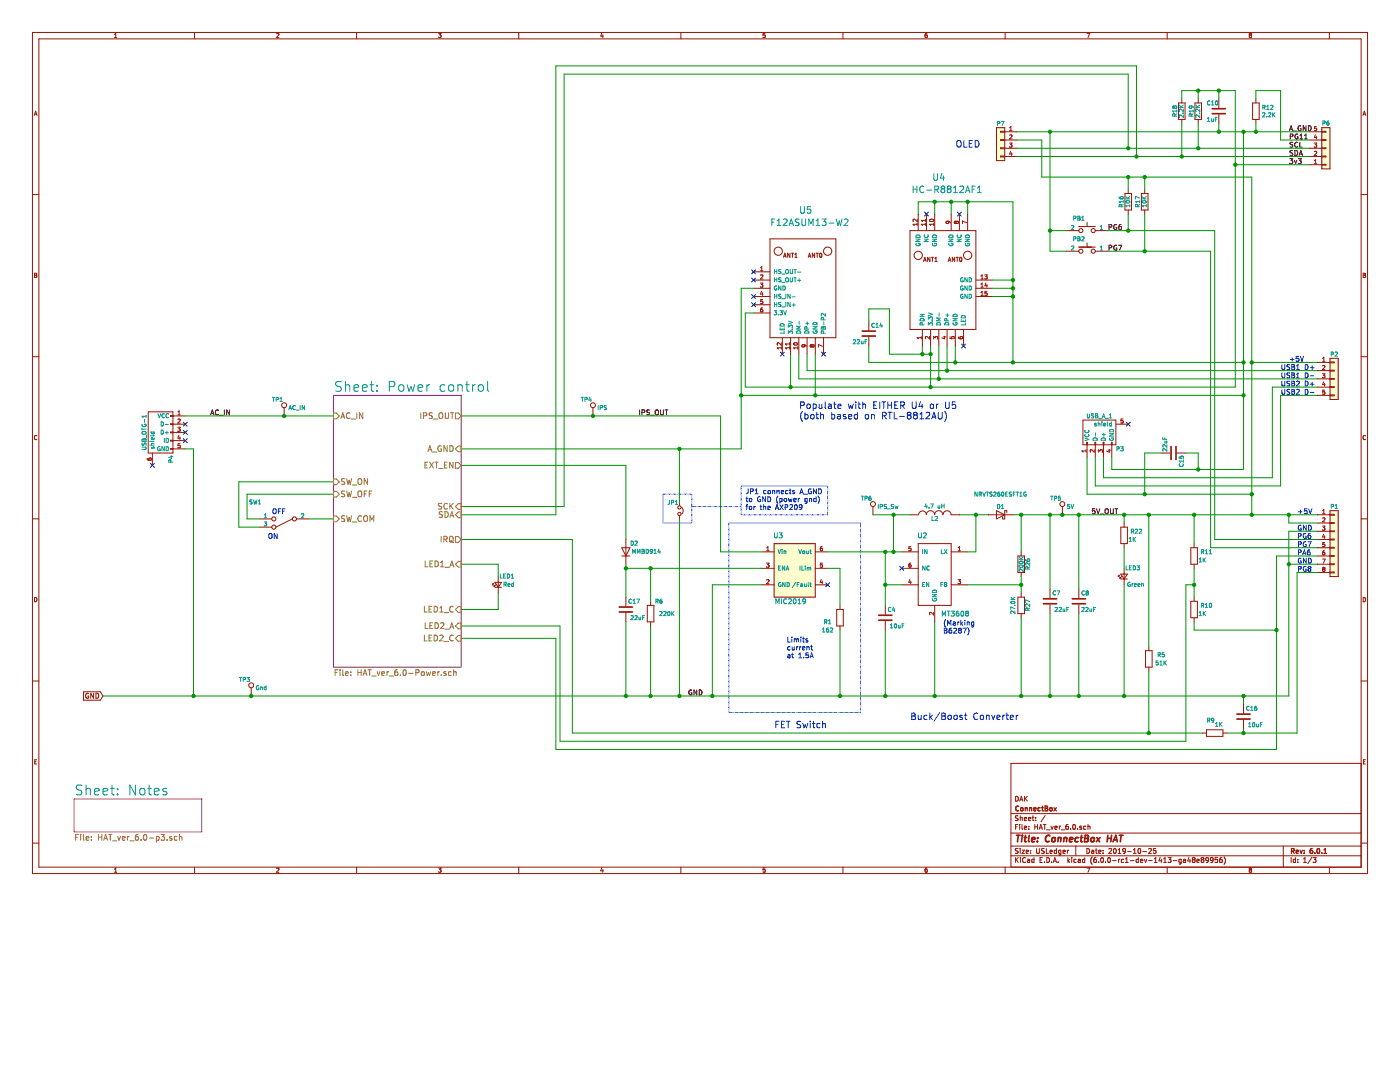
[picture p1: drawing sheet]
<svg xmlns="http://www.w3.org/2000/svg" width="279mm" height="216mm" viewBox="0 0 279 216" stroke-linecap="round" stroke-linejoin="round" font-family="sans-serif">
<g fill="none" stroke="#981200" stroke-width=".33">
<path d="M241.9 22.7h2.7M241.9 21.7h2.7M172.1 67.1h2.6M172.1 66.1h2.6M233.7 89.1v2.6M234.7 89.1v2.6M208.2 119.5h2.7M214 119.5h2.6M123.6 122.1h2.6M123.6 121.1h2.6M175.4 123.8h2.6M175.4 122.8h2.6"/>
<path d="M208.2 120.5h2.7M214 120.5h2.6M246.9 143.5h2.6M246.9 142.5h2.6M202.9 166.7h.7M203.2 166.7l-.1 1.3M204 167.1l-.1 .9M204 166.7v.1M204.4 167.1h.5M204.7 166.7l-.2 1.1 .3 .2M205.4 166.7l-.1 1.1 .1 .2M205.9 167.5l.6-.1v-.2h-.5l-.1 .6 .1 .2 .4-.1"/>
<path d="M207 167.9v.1M207.1 167.2v.1M209.5 166.8a.62 .62 0 0 0-.8 .4 .62 .62 0 0 0 .4 .8l.3-.1M210.1 167.2h.5v.5l-.3 .3-.3-.1-.1-.2zM211.2 167.2h.5v.8M211.2 167.1l-.1 .9M212.4 167.2h.5l-.1 .8M212.4 167.1l-.1 .9M213.4 167.5l.7-.1v-.2h-.5l-.2 .6 .2 .2 .4-.1M215.2 167.2h-.5l-.2 .5 .2 .3 .4-.1M215.6 167.1h.5M215.8 166.7l-.1 1.1 .3 .2"/>
<path d="M216.5 167.3h.4M216.6 166.7h.4l.2 .2-.3 .4 .3 .1v.3l-.3 .3h-.5zM217.9 167.2h.5v.5l-.3 .3-.3-.1-.1-.2zM218.9 167.1l.5 .9M219.6 167.1l-.8 .9M221 167.3h.8M221.1 166.7l-.2 1.3M221.8 166.7l-.1 1.3M222.1 168l.6-1.3 .3 1.3M222.3 167.6h.6M223.4 166.7h.7M223.8 166.7l-.2 1.3"/>
</g>
<g fill="none" stroke="#981200" stroke-width=".2">
<path d="M6.5 6.5h266.4v167.8h-266.4zM7.8 7.8h263.8v165.2h-263.8zM22.8 7.5h.5M22.8 6.9l.3-.2v.8M38.8 6.5v1.3M55.2 6.7h.3l.2 .2-.5 .6h.5M71.2 6.5v1.3M87.5 6.7h.5l-.3 .3 .3 .1v.3h-.5M103.5 6.5v1.3M120.1 6.6l-.2 .6h.5M120.3 6.9v.6M135.9 6.5v1.3"/>
<path d="M152.7 6.7h-.4v.4l.4-.1v.4h-.4M168.2 6.5v1.3M185 6.7l-.3 .2-.1 .4 .2 .2 .2-.1v-.4h-.2l-.2 .1M200.6 6.5v1.3M216.9 6.7h.6l-.4 .8M232.9 6.5v1.3M235.8 19.7v.8M239.1 19.7v.8M243.2 19.7v1.8M249.4 7.4h.1M249.5 7l-.2-.1 .2-.2h.3l-.2 .3M249.5 7h.1"/>
<path d="M249.5 7l-.2 .2 .1 .2M249.6 7l.2 .4h-.4M250.6 19.7v.8M265.3 6.5v1.3M6.5 38.8h1.3M6.8 23l.3-.8 .3 .8M6.9 22.8h.4M198.9 25.5h1.6v6.5h-1.6zM200.5 26.2h-.8v.2h.8M200.5 27.9h-.8v.1h.8M200.5 29.5h-.8v.2h.8M200.5 31.1h-.8v.2h.8"/>
<path d="M200.5 31.2h2.5M200.5 29.6h2.5M200.5 27.9h2.5M200.5 26.3h2.5M201.5 28.5h.5l-.3 .4h.2l.1 .3-.2 .2-.3-.1M201.5 26.1h.5M201.5 25.5l.2-.2v.8M201.5 27l.3-.1 .2 .2-.5 .6h.5M201.7 30.2l-.2 .5h.5M201.9 30.5v.5M224.5 38.6h1.3v3.3h-1.3zM225.2 37.8v.8"/>
<path d="M227.8 38.6h1.3v3.3h-1.3zM228.5 37.8v.8M235.2 20.5h1.3v3.3h-1.3zM235.8 23.8v.9M238.5 20.5h1.3v3.3h-1.3zM239.1 23.8v.9M243.2 22.8v1.9M250 20.5h1.3v3.3h-1.3zM250.6 23.8v.9M261.3 32.9h2.5M261.3 31.2h2.5M261.3 29.6h2.5"/>
<path d="M261.3 27.9h2.5M261.3 26.3h2.5M262.3 28.5h.5l-.3 .4h.2l.1 .3-.2 .2-.3-.1M262.3 32.7h.5M262.3 32.1l.3-.3v.9M262.3 30.3l.3-.1 .2 .2-.5 .6h.5M262.5 26.9l-.2 .5h.5M262.7 27.2v.5M262.7 25.3h-.3l-.1 .4 .3-.1 .2 .3-.2 .2-.3-.1M263.8 25.5h1.6v8.2h-1.6zM263.8 26.2h.8v.2h-.8M263.8 27.9h.8v.1h-.8"/>
<path d="M263.8 29.5h.8v.2h-.8M263.8 31.1h.8v.2h-.8M263.8 32.8h.8v.2h-.8M271.6 38.8h1.3M272 23l.3-.8 .3 .8M272.1 22.8h.4M6.9 54.5l.4 .2-.1 .2 .2 .2-.2 .3h-.3zM6.9 54.9h.3M150.4 55.9h3.3M150.4 57.5h3.3M150.4 59.2h3.3M150.4 54.2h3.3"/>
<path d="M151.7 56.5h.6l-.3 .3 .2 .1 .1 .3-.2 .1-.4-.1M151.8 54.9l.3-.1 .2 .3-.6 .6h.6M151.8 54h.5M151.8 53.4l.2-.2v.8M152 58.1l-.2 .6h.5M152.2 58.4v.6M152.2 59.8h-.4v.4l.3-.1 .2 .3-.2 .2-.3-.1M153.7 47.7h13.1v19.7h-13.1zM156.4 51.3l.2-.8 .3 .8M156.4 51.1h.4M157.6 50.5v.8l-.4-.8v.8M157.9 50.5h.5"/>
<path d="M158.2 50.5v.8M158.6 51.3h.5M158.6 50.8l.3-.3v.8M161.3 51.3l.3-.8 .2 .8M161.4 51.1h.4M162.6 50.5v.8l-.5-.8v.8M162.9 50.5h.4M163.1 50.5v.8M163.6 50.6l.2-.1a.4 .4 0 0 1 .2 .5 .4 .4 0 0 1-.3 .3l-.1-.3zM181.6 46h13.2v19.7h-13.2zM183 44.8h-.8l.2 .2M183 43.7v.5l-.6-.5-.2 .2 .1 .3"/>
<path d="M183 44.5v.5M183.3 42.7v3.3M184.3 52.2l.3-.9 .2 .9M184.4 51.9h.4M184.7 44.8h-.8l.2 .2M184.7 43.7v.5M184.7 44.5v.5M184.7 44h-.8l.2 .2M184.9 42.7v3.3M185.6 43.8a.4 .4 0 0 1 .4-.1 .4 .4 0 0 1 .3 .4 .49 .49 0 0 1-.8-.2zM185.6 51.3v.9l-.5-.9v.9M185.9 51.3h.4"/>
<path d="M186.1 51.3v.9M186.3 44.5v.5M186.3 44.8h-.8l.2 .2M186.5 42.7v3.3M186.6 52.2h.4M186.6 51.6l.2-.3v.9M189.2 44.1l.1 .4-.4 .1-.1-.3 .2-.2 .5 .1 .1 .3M189.2 52.2l.3-.9 .3 .9M189.3 51.9h.4M189.8 42.7v3.3M190.5 51.3v.9l-.4-.9v.9M190.8 51.3h.5"/>
<path d="M190.8 44.3l-.2-.2-.2 .2 .2 .3 .2-.2M190.8 44.3l.1-.2 .4 .2-.2 .3-.3-.2M190.8 44.3v.1M191 51.3v.9M191.5 42.7v3.3M191.6 51.4l.1-.1a.4 .4 0 0 1 .3 .5 .4 .4 0 0 1-.4 .3l-.1-.2zM192.9 44.4l-.8-.3v.5M193.1 42.7v3.3M194.8 55.9h3.2M194.8 57.5h3.2M194.8 59.2h3.2M195.8 55.7h.4"/>
<path d="M195.8 55.1l.2-.3v.9M195.8 56.7l.2-.2v.8M195.8 58.4l.2-.3v.9M195.8 57.3h.4M195.8 59h.4M196.5 54.8h.5l-.3 .4h.3v.3l-.1 .2-.4-.1M196.7 56.5l-.2 .5h.6M196.9 56.8v.5M197 58.1h-.4l-.1 .4 .4-.1 .1 .4-.1 .2-.4-.1M212.8 46h2.5M212.8 50.1h2.5M215.3 45.2h3.3"/>
<path d="M215.3 49.3h3.3M216.9 44.4v.8M216.9 48.5v.8M218.6 46h2.5M218.6 50.1h2.5M225.2 41.9v.8M228.5 41.9v.8M272.1 54.5l.4 .2-.2 .2 .2 .2-.1 .3h-.3zM272.1 54.9h.2M6.5 71.2h1.3M150.4 60.8h3.3M150.4 62.5h3.3"/>
<path d="M152.2 61.4h-.2a.51 .51 0 0 0-.1 .8h.3l.1-.3-.2-.2-.3 .2M155.1 68.8l.1 .1M155.1 68.5v.3M155.2 68.4l-.1 .1M155.9 69.4h-.8l.2 .3M155.9 68.4v.5l-.4-.5h-.3M155.9 69.2v.5M156.1 67.4v3.3M157.6 69.4h-.9l.3 .3M157.6 68.4v.5M157.6 69.2v.5M157.6 68.6h-.9l.3 .3"/>
<path d="M157.8 67.4v3.3M158.5 68.5a.4 .4 0 0 1 .4-.2 .4 .4 0 0 1 .3 .4 .49 .49 0 0 1-.8-.1zM159.2 69.2v.5M159.2 69.4h-.8l.2 .3M159.4 67.4v3.3M160.4 68.8l.1 .4h-.4l-.1-.3 .2-.1 .6 .1 .1 .3M161.1 67.4v3.3M161.8 69.3h.1M161.8 68.8l-.1 .1 .1 .4M161.8 68.8h.1M161.9 68.8l.1 .1M162 69.1l-.1 .2"/>
<path d="M162 68.9l.2-.1 .3 .1-.2 .4-.3-.2M162 68.9v.2M162.7 67.4v3.3M164.1 69.1l-.8-.4v.6M164.4 67.4v3.3M173.4 64.1v1.8M173.4 67.2v1.8M183.9 67.1v.5M183.9 67.4h-.9l.3 .2M184.1 65.7v3.3M184.7 67.2l.1 .4M184.8 67.2h-.1"/>
<path d="M185.5 67.1v.5l-.5-.4h-.2M185.7 65.7v3.3M186.7 67.2l-.1 .2-.3-.3v.5M186.7 67.2h.4v.4M186.7 67.2h.1M187.4 65.7v3.3M188.2 67.2h.6M188.5 67.1v.5l-.6-.2M189 65.7v3.3M189.6 67.2v.4h.4v-.4M190 67.2h.4v.4M190 67.2h.1"/>
<path d="M190.6 65.7v3.3M191.6 67.2v.3M191.6 67.5l.1 .1M191.7 67.2h.3v.3l-.5 .1-.2-.4M191.7 67.2h-.1M191.7 67.6h.1M192.3 65.7v3.3M263 72.3h2.4M263 74h2.4M263 75.6h2.4M263 77.2h2.4M263 78.9h2.4"/>
<path d="M263.9 74.6h.5l-.3 .3 .3 .1v.2l-.1 .2-.4-.1M264 72.1h.4M264 71.5l.2-.2v.8M264 73l.3-.1 .1 .3-.5 .5h.5M264.1 76.2l-.1 .6h.5M264.3 76.5v.5M264.4 77.9h-.4v.3h.3l.1 .3-.1 .2-.3-.1M265.4 71.5h1.7v8.2h-1.7zM265.4 78.8h.9v.2h-.9M265.4 72.2h.9v.2h-.9M265.4 73.9h.9v.1h-.9M265.4 75.5h.9v.2h-.9"/>
<path d="M265.4 77.2h.9v.1h-.9M271.6 71.2h1.3M7.4 87a.37 .37 0 0 0-.6 .3 .37 .37 0 0 0 .6 .3M29.4 91.5l.1 .2 .2 .2 .5-.1v-.3h-.5v.2l.1 .2M29.6 82.2h4.9v8.2h-4.9zM30.4 90.4v2.5M34.5 82.9h-.5v.2h.5M34.5 84.6h-.5v.1h.5M34.5 86.2h-.5v.2h.5M34.5 87.8h-.5v.2h.5M34.5 89.5h-.5v.2h.5M34.5 83h2.5"/>
<path d="M34.5 84.6h2.5M34.5 86.3h2.5M34.5 87.9h2.5M34.5 89.6h2.5M35.5 85.2h.5l-.3 .4h.2l.1 .3-.2 .2-.3-.1M35.5 82.8h.5M35.5 82.2l.2-.2v.8M35.5 83.7l.3-.1 .2 .2-.5 .6h.5M35.7 86.9l-.2 .5h.5M35.9 87.2v.5M35.9 88.5h-.4v.4l.3-.1 .2 .4-.2 .2-.3-.1M56.7 81.4v1.6"/>
<path d="M118.3 81.4v1.6M216.1 83.8h6.6v5h-6.6zM216.7 89.7v.5M216.7 90h-.8l.2 .2M216.9 88.8v-.5h.1v.5M216.9 88.8v2.4M218.4 89.7v.5l-.6-.5-.2 .2v.3M218.5 88.8v-.5h.2v.5M218.6 88.8v2.4M219.6 89.8l-.1 .2-.3-.3v.5M219.6 89.8h.4l-.1 .4M219.6 89.8h.1"/>
<path d="M220.2 88.8v-.5h.1v.5M220.2 88.8v2.4M221.1 89.8h.6M221.4 89.7v.5l-.6-.2M221.8 88.8v-.5h.2v.5M221.9 88.8v2.4M222.7 84.6h2.5M224.1 83.6h-.4v.4l.3-.1 .2 .4-.2 .1-.3-.1M231.7 90.4h1.8M234.9 90.4h1.8M272.5 87a.38 .38 0 0 0-.5 .3 .38 .38 0 0 0 .5 .4M272.5 87.6v.1"/>
<path d="M6.5 103.5h1.3M6.9 119.2a.42 .42 0 0 1 .5 .5 .42 .42 0 0 1-.5 .4zM51.8 105.2h2.4M51.8 103.5h2.4M58.3 103.5l-3.2 1.7M59.2 103.5h2.4M98.3 116.7h.1M98.3 116.5v.2M98.6 116.9v.1M98.6 117h.2M98.6 116.4l-.3 .3M98.8 116.2h1.3l-.7 1z"/>
<path d="M98.8 117.2h1.3M98.9 116.7l-.3 .3M99.4 115v3.3M124.1 110.9h1.6M124.1 109.3h1.6l-.8 1.6zM124.9 107.7v4.9M124.9 119.2v1.8M129.8 120v.8M135.6 100.3v.6M135.6 102.9v.6M136.1 101.2a.92 .92 0 0 1 0 1.3M152 110.1h2.5"/>
<path d="M152 116.7h2.5M152 113.4h2.5M153 112.4h.5l-.3 .3 .2 .1 .1 .2-.2 .2-.3-.1M153 109.9h.5M153 115.7h.3l.2 .2-.5 .6h.5M153 109.3l.3-.2v.8M154.5 108.5h8.2v10.7h-8.2zM162.7 110.1h2.5M162.7 116.7h2.5M162.7 113.4h2.5M163.9 115.6l-.2 .6h.5M164.1 109.1h-.2a.51 .51 0 0 0 0 .8h.2l.1-.3-.2-.2-.3 .2"/>
<path d="M164.1 115.9v.6M164.1 112.4h-.4v.4l.3-.1 .2 .3-.2 .2-.3-.1M174.2 101.1v1.6M180 110.1h3.3M180 116.7h3.3M180 113.4h3.3M181.6 115.6l-.2 .6h.5M181.6 102.7h1.7M181.8 115.9v.6M181.8 112.4h-.2a.51 .51 0 0 0-.1 .8h.3v-.4l-.1-.1-.3 .1M181.8 109.1h-.4v.4l.3-.1 .1 .4-.1 .1-.3-.1M183.3 108.5h6.5v12.3h-6.5z"/>
<path d="M184.9 102.7a.77 .77 0 0 0-.8-.8 .77 .77 0 0 0-.8 .8M186.5 102.7a.82 .82 0 0 0-.8-.8 .82 .82 0 0 0-.8 .8M188.2 102.7a.82 .82 0 0 0-.9-.8 .82 .82 0 0 0-.8 .8M189.8 102.7a.81 .81 0 0 0-.8-.8 .81 .81 0 0 0-.8 .8M189.8 110.1h3.3M189.8 116.7h3.3M189.8 102.7h1.7M191.2 115.7h.5l-.3 .3h.3v.3l-.2 .2-.3-.1M191.2 109.9h.5M191.2 109.3l.3-.2v.8M197.2 102.7h5M198.9 101.9l1.6 .8-1.6 .8z"/>
<path d="M200.9 102.3v-.4h-.4v1.6h-.4v-.4M203.1 110.9h1.4v3.3h-1.4zM203.1 119.2h1.4v3.2h-1.4zM203.8 110.1v.8M203.8 114.2v.8M203.8 118.3v.9M209.6 117.5v1.8M212 101.1v1.6M215.3 117.5v1.8M223.2 114.9v.1M223.2 115h.2M223.5 115.2v.2"/>
<path d="M223.5 115.4h.2M223.5 114.7l-.3 .3M223.7 105.2h1.3v3.3h-1.3zM223.7 115.5h1.3M223.7 114.6h1.3l-.7 .9zM223.8 115l-.3 .4M224.3 104.4v.8M224.3 108.5v.8M224.3 113.4v3.3M237.7 109.3h1.3v3.3h-1.3zM237.7 120h1.3v3.3h-1.3zM238.3 108.5v.8"/>
<path d="M238.3 112.6v.8M238.3 119.2v.8M263 110.9h2.4M263 114.2h2.4M263 102.7h2.4M263 104.4h2.4M263 106h2.4M263 107.7h2.4M263 109.3h2.4M263 112.6h2.4M263.9 105h.5l-.3 .3 .3 .1v.2l-.1 .2-.4-.1M263.9 111.5h.6l-.4 .9"/>
<path d="M264 101.9l.2-.2v.8M264 103.4l.3-.1 .1 .3-.5 .6h.5M264 102.5h.4M264.1 113.6l-.1-.2 .1-.2 .3 .2-.1 .2M264.1 113.6l-.1 .1 .1 .3 .3-.1-.1-.3M264.1 113.6h.2M264.1 106.6l-.1 .6h.5M264.3 109.9h-.1a.51 .51 0 0 0-.1 .8h.2l.1-.3-.1-.2-.3 .2M264.3 106.9v.5M264.4 108.3h-.4v.4l.3-.1 .1 .3-.1 .2-.3-.1M265.4 101.9h1.7v13.1h-1.7zM265.4 112.5h.9v.2h-.9"/>
<path d="M265.4 102.6h.9v.2h-.9M265.4 104.3h.9v.1h-.9M265.4 105.9h.9v.2h-.9M265.4 107.6h.9v.1h-.9M265.4 109.2h.9v.2h-.9M265.4 110.9h.9v.1h-.9M265.4 114.1h.9v.2h-.9M271.6 103.5h1.3M272.1 119.2a.42 .42 0 0 1 .4 .5 .42 .42 0 0 1-.4 .4zM6.5 135.9h1.3M16.7 138h3.4l.4 .9-.4 .8h-3.4zM17.6 138.4a.44 .44 0 0 0-.5 .4 .44 .44 0 0 0 .6 .4v-.3h-.2"/>
<path d="M18.7 138.3v1l-.6-1v1M19.1 138.3a.5 .5 0 0 1 .6 .5 .5 .5 0 0 1-.6 .5zM50.1 137.2v1.7M124.9 122.3v1.8M129.2 120.8h1.3v3.3h-1.3zM129.8 124.1v.8M167 121.6h1.3v3.3h-1.3zM167.6 120.8v.8M167.6 124.9v.8M176.7 120.8v1.8M176.7 123.9v1.8M186.3 122.2v.5l-.6-.5-.2 .2 .1 .3"/>
<path d="M186.5 120.8v3.3M203.8 122.4v.9M209.6 120.6v1.8M215.3 120.6v1.8M228.6 129.8h1.3v3.3h-1.3zM229.3 129v.8M229.3 133.1v.8M238.3 123.3v.8M271.6 135.9h1.3M6.9 152h.3M7.3 151.6h-.4v.8h.4M202.7 158.9a.49 .49 0 0 1 .5 .5 .49 .49 0 0 1-.5 .5z"/>
<path d="M203.5 159.9l.3-1 .3 1M203.6 159.6h.5M204.5 158.9v1M204.6 159.3l.4 .6M205 158.9l-.5 .6M240 146.3h.8M240.8 145.6h3.3v1.3h-3.3zM244.1 146.3h.8M248.2 140.5v1.8M248.2 143.6v1.9M271.6 152.3h-69.8v20.7M272.1 152h.3"/>
<path d="M272.5 151.6h-.4v.8h.4M6.5 168.2h1.3M22.8 173.4l.3-.2v.8M22.8 174h.5M38.8 173v1.3M55.2 173.3l.3-.1 .2 .2-.5 .6h.5M71.2 173v1.3M87.5 173.2h.5l-.3 .3 .3 .1v.4h-.5M103.5 173v1.3M120.1 173.2l-.2 .6h.5M120.3 173.5v.5M135.9 173v1.3"/>
<path d="M152.7 173.2h-.4v.4h.4v.4h-.4M168.2 173v1.3M185 173.2l-.3 .2-.1 .5 .2 .1h.2v-.4l-.2-.1-.2 .2M200.6 173v1.3M201.8 170.8h69.8M201.8 168.8h69.8M201.8 166.2h69.8M201.8 162.3h69.8M202.7 171.1v1M202.7 165h.3M202.8 171.5l.4 .6M203.1 164.5h-.4v1"/>
<path d="M203.2 162.8l-.5 .1a.4 .4 0 0 0 .4 .5v.3h-.5M203.2 169.4h-.5a.4 .4 0 0 0 .4 .5v.3h-.5M203.2 171.1l-.5 .6M203.5 164.5v.1M203.5 164.8v.7M203.6 162.8v.9M203.6 169.3v.1M203.6 169.6v.7M203.6 163.2h.4v.5M203.6 171.1v.1M203.6 171.5v.6M204 169.6h.5l-.5 .7h.5"/>
<path d="M204 164.5v.9l.1 .1M204.4 163.4l.5-.1-.1-.1-.2-.1-.2 .1 .1 .5h.3M204.4 165.2l.5-.1-.1-.2-.2-.1-.2 .2 .1 .4h.3M204.7 171.2a.43 .43 0 0 0-.6 .4 .43 .43 0 0 0 .6 .4M204.8 170l.5-.1-.1-.2-.3-.1-.1 .2v.4h.4M205.1 171.5h.3l.1 .6M205.3 163.4l.4-.1v-.1l-.3-.1-.1 .1v.5h.4M205.3 164.9v.1M205.3 165.4v.1M205.5 171.7l-.5 .2 .2 .2 .3-.1M205.7 169.7v.1M205.7 170.2v.1"/>
<path d="M206 163.1h.4M206.1 162.8v.8l.3 .1M206.4 171.5h-.3l-.2 .1 .1 .4h.4M206.4 171.1v1M206.5 165h.6M206.5 164.5v1M206.7 163.7h.1M206.7 163.2h.1M206.9 169.3v.8l.2 .2 .3-.2v-.8M207.1 164.5v1M207.4 165.5l.3-1 .3 1M207.5 165.2h.4"/>
<path d="M207.6 171.6h.3M208 171.1h-.4v1h.4M208.2 164.5h.6M208.4 169.4h-.5a.42 .42 0 0 0 .5 .5l-.1 .3h-.5M208.4 172v.1M208.5 164.5v1M208.6 162.7l-.8 1.3M208.8 169.3v1h.5M208.9 165.6h.7M208.9 171.1a.49 .49 0 0 1 .6 .5 .49 .49 0 0 1-.6 .5zM209.6 170l.4-.1v-.2l-.3-.1-.1 .2v.4h.4M209.7 164.8l.3 .7 .2-.7"/>
<path d="M209.9 172v.1M210.2 172.1l.3-1 .3 1M210.3 171.8h.4M210.5 165.2l.5-.1-.1-.2-.2-.1-.2 .2 .1 .4h.3M210.8 169.7l-.2-.1-.2 .2 .1 .4h.3M210.8 169.3v1M211.2 172h.1M211.4 164.8v.7M211.7 164.8l-.3 .2M211.7 169.7l-.3-.1-.1 .2v.4h.4M211.7 169.6v.8l-.2 .2h-.2M211.8 165.6h.7"/>
<path d="M212.1 170l.5-.1v-.2l-.3-.1-.2 .2 .1 .4h.4M213 169.6v.7M213.1 171.1v1M213.1 164.5l-.4 .2v.6l.2 .2 .3-.1-.1-.5h-.2l-.2 .2M213.2 171.7l.3 .4M213.3 169.6l-.3 .2M213.5 171.5l-.4 .3M213.7 165.4v.1M213.9 171.1v.1M213.9 171.5v.6M214.2 164.6l.1-.1a.47 .47 0 0 1 .4 .5 .47 .47 0 0 1-.5 .4l-.1-.3zM214.7 168.8v2"/>
<path d="M214.8 171.5h-.3l-.2 .1v.4h.5M215.1 165.4v.1M215.2 171.5h.3l.1 .6M215.6 171.7l-.5 .2 .2 .2 .3-.1M215.8 164.9l-.3 .1 .3 .2v.2h-.3M216.5 171.5h-.3l-.2 .1 .1 .4h.4M216.5 171.1v1M216.7 164.9l-.3-.1-.1 .2v.4h.4M216.9 169.3a.49 .49 0 0 1 .6 .5 .49 .49 0 0 1-.6 .5zM216.9 173.2h.6l-.4 .8M217.1 164.9h.4v.6M217.1 164.5v1"/>
<path d="M217.9 169.7h.3l.1 .6M218 171a1.11 1.11 0 0 0 0 1.5M218.3 169.9l-.5 .2 .2 .2 .3-.1M218.6 169.6h.4M218.7 171.1l-.4 .3v.5l.2 .2 .3-.1-.1-.5h-.2l-.2 .2M218.8 169.3v.9l.2 .1M219.2 172v.1M219.3 170l.4-.1v-.2l-.3-.1-.1 .2v.4h.4M219.8 171.2l.1-.1a.47 .47 0 0 1 .3 .5 .47 .47 0 0 1-.4 .4l-.1-.3zM220.1 169.7v.1M220.1 170.2v.1M220.6 172v.1"/>
<path d="M221.1 171.2l.2-.1a.47 .47 0 0 1 .3 .5 .47 .47 0 0 1-.4 .4l-.1-.3zM221.3 169.4l.4-.1 .1 .3-.5 .7h.5M222 171.7h.8M222.3 169.4l.2-.1a.47 .47 0 0 1 .3 .5 .47 .47 0 0 1-.4 .4l-.2-.3zM223.1 170.3h.6M223.1 169.6l.3-.3v1M223.2 171.5v.6M223.5 171.5l-.3 .1M224.2 171.5h-.2l-.2 .1v.4h.4M224.6 172.1h.6M224.6 171.4l.3-.3v1M224.6 169.7l-.2 .2h-.2l-.1-.5 .3-.1 .2 .2v.6l-.4 .2"/>
<path d="M225 169.9h.8M225.6 171.7h.7M226.2 170.3h.5M226.2 169.6l.3-.3v1M227.2 171.5h-.3l-.2 .1 .1 .4h.4M227.2 171.1v1M227.2 169.4l.1-.1a.47 .47 0 0 1 .4 .5 .47 .47 0 0 1-.4 .4l-.2-.3zM227.6 171.8l.5-.1-.1-.2h-.3l-.1 .1 .1 .4h.3M228.1 169.9h.7M228.4 171.5l.2 .6 .3-.6M229.2 171.7h.8M229.2 169.4l.4-.1 .2 .3-.6 .7h.6"/>
<path d="M230.4 172.1h.5M230.4 171.4l.3-.3v1M230.7 169.3h-.5v.5l.4-.1 .1 .5h-.5M231.5 171.1l-.2 .7h.6M231.8 171.5v.6M232.2 172.1h.6M232.2 171.4l.3-.3v1M232.9 173v1.3M233.1 171.1h.6l-.3 .4 .3 .1v.4h-.6M234.1 171.7h.8M235.7 171.5h-.2l-.2 .1v.4h.4M235.7 171.5v.7l-.1 .2h-.3"/>
<path d="M236.2 171.5h.4v.6M236.6 171.7l-.5 .2 .2 .2 .3-.1M237.3 171.1l-.3 .7h.6M237.5 171.5v.6M238.1 171.5l-.1-.1 .1-.3 .4 .2-.2 .2M238.1 171.5l-.1 .2 .1 .4 .4-.2-.2-.4M238.1 171.5h.2M238.9 171.8l.4-.1v-.2h-.3l-.1 .1v.4h.4M239.9 171.5l-.2 .2 .2 .4 .4-.2-.2-.4M239.9 171.5l-.2-.1 .2-.3 .4 .2-.2 .2M239.9 171.5h.2M241.2 171.5l-.2 .2h-.3v-.5l.3-.1 .2 .2-.1 .6-.4 .2"/>
<path d="M242.1 171.5l-.2 .2h-.3v-.5l.3-.1 .2 .2v.6l-.5 .2M243 171.1h-.5v.5l.4-.1 .1 .5h-.5M243.4 171.7l.2-.2h.3v.5M243.9 171.1l-.3 .1-.2 .3v.5h.5M243.9 172h.1M244.3 171a1.11 1.11 0 0 1 0 1.5M249.4 173.6v.4M249.4 174h.1M249.4 173.6h.1M249.5 173.6l-.2-.2 .2-.2 .3 .1-.2 .3M249.5 173.6h.1M249.5 173.6h-.1"/>
<path d="M249.6 173.6l.2 .4h-.4M256.1 168.8v4.2M257.7 171.1v1M258.1 172h.1M258.2 172h.3M258.5 171.5h-.4v.5M258.5 171.1v1M259 172v.1M259 171.5v.1M260.2 172.1h.5M260.2 171.4l.2-.3v1M261.8 171.1l-.8 1.2"/>
<path d="M262 171.1h.7l-.4 .4 .3 .1v.4h-.6M265.3 173v1.3M271.6 168.2h1.3"/>
<circle cx="155.3" cy="50.1" r=".82"/>
<circle cx="165.2" cy="50.1" r=".82"/>
<circle cx="183.3" cy="50.9" r=".82"/>
<circle cx="193.1" cy="50.9" r=".82"/>
<circle cx="215.7" cy="46" r=".41"/>
<circle cx="215.7" cy="50.1" r=".41"/>
<circle cx="218.2" cy="50.1" r=".41"/>
<circle cx="218.2" cy="46" r=".41"/>
<circle cx="56.7" cy="80.9" r=".49"/>
<circle cx="118.3" cy="80.9" r=".49"/>
<circle cx="54.6" cy="103.5" r=".41"/>
<circle cx="54.6" cy="105.2" r=".41"/>
<circle cx="58.8" cy="103.5" r=".41"/>
<circle cx="135.6" cy="101.2" r=".33"/>
<circle cx="135.6" cy="102.6" r=".33"/>
<circle cx="174.2" cy="100.6" r=".49"/>
<circle cx="212" cy="100.6" r=".49"/>
<circle cx="50.1" cy="136.7" r=".49"/>
</g>
<g fill="none" stroke="#009596" stroke-width=".2">
<path d="M182.2 37.1v1.3M182.2 37.8h.8M183 37.1v1.3M184.4 37.2a.59 .59 0 0 0-.9 .6 .59 .59 0 0 0 .9 .5M184.9 37.9h1M186.4 34.7v1l.2 .3 .4-.1 .1-.2v-1M186.6 37.8h.6l.1-.2-.1-.4-.6-.1v1.3M186.9 37.8l.4 .6M188 34.6l-.3 .9h.8M188.1 37.7l-.3-.3 .3-.3h.2l.3 .3-.3 .3M188.1 37.7l-.3 .2v.3l.3 .2h.2l.3-.2v-.3l-.3-.2M188.1 37.7h.2"/>
<path d="M188.3 35.1v.9M189.3 37.7l-.2-.3 .2-.3h.3l.2 .3-.2 .3M189.3 37.7l-.2 .2v.4l.2 .1h.3l.2-.2v-.3l-.2-.2M189.3 37.7h.3M190.3 37.5l.4-.4v1.3M190.3 38.4h.8M191.6 37.2l.5-.1 .2 .1v.3l-.8 .9h.8M192.7 38.4l.4-1.3 .5 1.3M192.8 38.1h.6M194 37.8h.4M194.6 37.1h-.6v1.3M195.1 37.5l.3-.4v1.3"/>
<path d="M195.1 38.4h.7M199.1 24.7l.4-.1v-.3l-.4-.1v.8M199.8 24.2h.6l-.4 .8M223.3 39.3l.1 .3 .3 .1h.4v-.4h-.4v.2l.1 .2M224.7 39.7h.8M224.7 39.2l.4 .5M225.5 39.2l-.5 .4M227.4 39.5l-.8-.3v.5M227.9 39.7h.9M227.9 39.2l.5 .5M228.8 39.2l-.5 .4M234.2 21.1h.1"/>
<path d="M234.2 21.6h.1M234.2 21.1l-.2 .2 .2 .3M234.2 21.1l.2 .2M234.4 21.3l.1-.2 .3 .2-.1 .3-.3-.2M234.4 21.4l-.2 .2M234.4 21.3v.1M234.4 23.2v-.4l-.3-.1-.1 .5h.8M234.8 22.2h-.8l.3 .2M234.8 22.7l-.4 .3M234.8 21.9v.5M235.3 21.4h.9M235.3 21l.5 .4"/>
<path d="M236.1 22.6h.1M236.2 22.9v.6l-.6-.6-.3 .2 .1 .3M236.2 21.8v.5l-.6-.5-.3 .1 .1 .3M236.2 21l-.5 .3M237.7 21.1l.1 .4-.4 .1-.1-.3 .2-.2 .4 .1 .2 .3M237.7 23.2v-.4l-.3-.1-.1 .5h.8M238.1 22.7l-.4 .3M238.1 21.9v.5M238.1 22.2h-.8l.2 .2M238.6 21.4h.8M238.6 21l.5 .4M239.4 22.6h.1"/>
<path d="M239.4 22.9v.6l-.5-.6-.3 .2 .1 .3M239.4 21.8v.5l-.5-.5-.3 .1 .1 .3M239.4 21l-.4 .3M241 24.2h.5M241 23.6l.2-.2v.8M241.5 20.2a.36 .36 0 0 0-.5 .3 .36 .36 0 0 0 .5 .4M241.8 20.9h.5M241.8 20.3l.2-.2v.8M241.8 23.7v.5l.4-.1M242.2 23.7v.5M242.5 23.8h.3M242.7 20.2l.1-.1a.4 .4 0 0 1 .3 .4 .4 .4 0 0 1-.4 .4l-.1-.3z"/>
<path d="M242.9 23.4h-.4v.8M252 22.6l.3-.1 .1 .2-.5 .6h.5M252 21.4h.4v-.3l-.4-.1v.8M252.2 21.4l.3 .4M252.8 21.2l.2-.2v.8M252.8 21.8h.5M252.8 23.2v.1M253.2 22.6l.3-.1 .1 .2-.5 .6h.5M253.6 21.1l.3-.1 .2 .2-.6 .6h.6M254 22.5v.8M254.1 22.9l.4 .4M254.5 22.5l-.5 .5"/>
<path d="M264 24.6l.4-.1v-.3l-.4-.1v.9M265.2 24.1h-.2a.51 .51 0 0 0-.1 .9l.3-.1v-.3l-.1-.1-.3 .1M154 44.3h.5M154.6 53.8v.8M154.6 55.4v.8M154.6 58.7v.8M154.6 54.2h.4M154.6 55.8h.4M154.6 59.1h.4M154.7 43.7h-.7v1.3M155 57.1a.37 .37 0 0 0-.5 .4 .37 .37 0 0 0 .5 .3v-.3h-.1M155 53.8v.8"/>
<path d="M155 55.4v.8M155 58.7v.8M155.1 45h.7M155.1 44.1l.4-.4v1.3M155.9 53.8l-.5 .1a.33 .33 0 0 0 .4 .4v.3h-.4M155.9 55.5h-.5a.33 .33 0 0 0 .4 .4v.3h-.4M155.9 57.1v.8l-.5-.8v.8M155.9 58.8h-.5a.33 .33 0 0 0 .4 .4v.3h-.4M156 54.7h.6M156 56.3h.6M156 59.6h.6M156.3 57.1a.41 .41 0 0 1 .4 .4 .41 .41 0 0 1-.4 .4z"/>
<path d="M156.3 43.8l.5-.1 .3 .4-.8 .9h.8M156.8 58.7v.8M156.8 55.5l.2-.1 .3 .1v.6l-.1 .1-.4-.1zM156.9 53.8l.4 .1v.6l-.1 .1-.4-.1zM157.5 45l.4-1.3 .4 1.3M157.6 44.6h.6M157.7 53.8v.7l.1 .1 .4-.1v-.7M157.7 55.4v.7l.1 .1 .4-.1v-.7M157.7 58.7v.8l-.5-.8v.8M158.1 59.2h.6M158.4 55.4h.5M158.4 53.8h.5"/>
<path d="M158.7 53.8v.8M158.7 55.4v.8M159.2 54.3h.6M159.2 55.9h.6M159.5 43.8l-.5-.1-.2 .1v.4l.5 .2 .2 .4-.3 .2h-.5M159.5 55.6v.6M159.8 41.2v1.1l.2 .3 .4-.1 .1-.2v-1.1M160 43.7v1.1l.3 .2h.2l.3-.2v-1.1M161.4 45v-1.3l.5 .9 .4-.9v1.3M161.8 41.2h-.7v.7l.2-.2 .4 .1 .1 .2v.4l-.2 .2-.5-.2M162.9 45h.7M162.9 44.1l.3-.4v1.3"/>
<path d="M164 43.7h.9l-.5 .5 .5 .2-.1 .5-.2 .1-.6-.1M165.4 44.5h1M166.9 43.7l.3 1.3 .3-.9 .2 .9 .4-1.3M168.5 43.8l.5-.1 .2 .4-.8 .9h.8M182.8 47.7h.8l-.8 .5h.8M182.8 48.6a.37 .37 0 0 0 .4 .5 .37 .37 0 0 0 .3-.6h-.2v.2M182.9 47a.43 .43 0 0 1 .5-.1 .43 .43 0 0 1 .2 .5h-.8zM184.4 47.7h.9l-.9 .5h.9M184.5 46.9a.36 .36 0 0 0 .3 .5 .36 .36 0 0 0 .4-.5M186.1 47.7h.8l-.8 .5h.8M186.1 48.6a.37 .37 0 0 0 .4 .5 .37 .37 0 0 0 .3-.6h-.2v.2M186.2 47a.43 .43 0 0 1 .5-.1 .43 .43 0 0 1 .2 .5h-.8z"/>
<path d="M189.4 47.7h.8l-.8 .5h.8M189.4 48.6a.37 .37 0 0 0 .4 .5 .37 .37 0 0 0 .3-.6h-.3v.2M189.5 47a.43 .43 0 0 1 .5-.1 .43 .43 0 0 1 .2 .5h-.8zM191 47.7h.8l-.8 .5h.8M191.1 46.9a.36 .36 0 0 0 .3 .5 .36 .36 0 0 0 .4-.5M192.2 57.1a.37 .37 0 0 0-.5 .4 .37 .37 0 0 0 .5 .3v-.3h-.2M192.2 55.5a.37 .37 0 0 0-.5 .3 .37 .37 0 0 0 .5 .4v-.3h-.2M192.2 58.8a.37 .37 0 0 0-.5 .3 .37 .37 0 0 0 .5 .3v-.2h-.2M192.7 47.7h.8l-.8 .5h.8M192.7 48.6a.37 .37 0 0 0 .4 .5 .37 .37 0 0 0 .3-.6h-.3v.2M192.8 47a.43 .43 0 0 1 .5-.1 .43 .43 0 0 1 .2 .5h-.8zM193 55.4v.8l-.4-.8v.8"/>
<path d="M193 57.1v.8l-.4-.8v.8M193 58.7v.8l-.4-.8v.8M193.4 57.1a.42 .42 0 0 1 .5 .4 .42 .42 0 0 1-.5 .4zM193.4 55.4a.42 .42 0 0 1 .5 .4 .42 .42 0 0 1-.5 .4zM193.4 58.7a.42 .42 0 0 1 .5 .4 .42 .42 0 0 1-.5 .4zM213.8 49.2l.3-.1 .2 .2-.5 .6h.5M214.2 45l-.4 .1M214.2 45l.1 .1M214.3 45.1v.2l-.5 .5h.5M214.3 43.6l.4-.1v-.3l-.4-.1v.8M214.3 47.7l.4-.1v-.3l-.4-.1v.9M215.1 43.1l.4 .2-.1 .2 .2 .2-.2 .2h-.3z"/>
<path d="M215.1 47.2l.4 .2-.1 .2 .2 .2-.2 .3h-.3zM215.1 43.5h.3M215.1 47.6h.3M215.9 43.9h.5M215.9 43.4l.2-.3v.8M216.3 47.3h-.4M216.3 47.3h.1M216.3 47.3v.3l-.5 .5h.6M219.6 45.8h.5M219.6 45.2l.2-.2v.8M219.6 49.3l.2-.2v.8M219.6 49.9h.5"/>
<path d="M223.8 41.3l-.1-.4-.3-.1-.1 .5h.9M224.2 40.8l-.4 .3M224.2 40v.5M224.2 40.2h-.9l.3 .3M224.7 40.4h.1M224.7 40.1a.4 .4 0 0 1 .5-.1 .4 .4 0 0 1 .2 .4 .42 .42 0 0 1-.4 .1 .42 .42 0 0 1-.3-.3zM225.5 41.1h-.8l.2 .2M225.5 40.8v.5M227.1 41.3l-.1-.4-.3-.1-.1 .5h.8M227.4 40.2h-.8l.3 .3M227.4 40.8l-.3 .3M227.4 40v.5"/>
<path d="M228 40.4h.1M228 40.1a.4 .4 0 0 1 .5-.1 .4 .4 0 0 1 .2 .4 .42 .42 0 0 1-.4 .1 .42 .42 0 0 1-.3-.3zM228.8 41.1h-.9l.3 .2M228.8 40.8v.5M54.4 79.3h.4M54.6 79.3v.8M55.1 79.7l.4-.1v-.2l-.4-.1v.8M55.9 79.5l.2-.2v.8M68.1 76.2h-.9a.46 .46 0 0 0-.2 .5 .46 .46 0 0 0 .4 .3l.5 .2 .2 .5-.4 .4-.7-.1M68.9 76.1v2M68.9 77a.51 .51 0 0 1 .9 0v1.1M70.6 77.4l1-.2-.1-.3-.6-.1-.3 .2 .1 1h.8"/>
<path d="M72.3 77.4l1-.2-.1-.3-.6-.1-.3 .2 .1 1h.8M73.8 76.8h.8M74.1 76.1v1.7l.1 .2 .4 .1M75.2 77.9v.2M75.2 76.9v.1M77.7 77.1h.7a.54 .54 0 0 0 .4-.5 .54 .54 0 0 0-.4-.5h-.7v2M79.7 77a.54 .54 0 0 1 .9 .1v.6a.54 .54 0 0 1-.5 .4 .54 .54 0 0 1-.5-.4zM81.3 76.8l.3 1.3 .4-1 .4 1 .4-1.3M83.4 77.4l1-.2-.1-.3-.6-.1-.3 .2 .1 1h.8M85.2 76.8v1.3M85.8 76.8l-.4 .1-.2 .2M88.8 76.9l-.6-.1-.4 .3v.6l.2 .3h.8"/>
<path d="M89.6 77a.54 .54 0 0 1 1 .1l-.1 .8a.53 .53 0 0 1-.6 .2 .53 .53 0 0 1-.4-.4zM91.4 77a.5 .5 0 0 1 .9 0v1.1M91.4 76.8v1.3M92.9 76.8h.7M93.2 76.1v1.7l.1 .2 .3 .1M94.3 76.8v1.3M94.9 76.8l-.4 .1-.2 .2M95.5 77a.54 .54 0 0 1 1 .1l-.1 .8a.53 .53 0 0 1-.5 .2 .53 .53 0 0 1-.5-.4zM97.3 76.1v1.7l.3 .3M116 79.3h.5M116.2 79.3v.8M116.7 79.7l.5-.1v-.2l-.5-.1v.8"/>
<path d="M117.7 79.3l-.2 .5h.5M117.9 79.6v.5M154.5 62h.5l-.3 .3 .3 .1v.3l-.2 .1-.3-.1M154.6 60.4v.8M154.6 60.7h.4M155 60.4v.8M155.3 62.7v.1M155.7 62h.5l-.3 .3 .2 .1v.3h-.4M155.7 65.4v.4h.8v-.4M155.8 64.7a.43 .43 0 0 1 .5-.1 .43 .43 0 0 1 .2 .5h-.8zM155.9 60.4h-.5a.33 .33 0 0 0 .4 .5v.2h-.4M156 61.3h.6"/>
<path d="M156.1 65.5v.3M156.4 62l.3 .8 .3-.8M156.5 66.1v.4h-.8M156.8 60.4v.8M157.3 65.4v-.5l.3 .2 .1-.2h.4v.5M157.3 66.5v-.5l.3 .3 .1-.2 .3-.1 .1 .2v.3M157.3 64.1l.8 .3-.8 .2M157.7 60.4v.8l-.5-.8v.8M158.1 65.7h.1M158.1 60.9h.6M158.4 60.5v.7M159.1 66.1a.43 .43 0 0 1 .5-.1 .43 .43 0 0 1 .2 .5h-.8z"/>
<path d="M159.5 64.1v.6M159.8 65.1h-.8l.6 .3-.6 .3h.8M160.7 66.1a.43 .43 0 0 1 .5-.1 .43 .43 0 0 1 .2 .5h-.8zM160.8 64.5h.6M161 65.7v-.5h-.3l-.1 .5h.8M161.1 64.2v.6M162.2 65.2h.9l-.9 .5h.9M162.3 66a.37 .37 0 0 0 .4 .5 .37 .37 0 0 0 .3-.5h-.3v.2M162.4 64.4a.43 .43 0 0 1 .5-.1 .43 .43 0 0 1 .2 .5h-.9zM163.9 65.3l.2-.1 .2 .2 .3-.2 .1 .5h-.8zM164.3 65.4v.3M164.3 63.8v-.4h-.3l-.1 .4h.8"/>
<path d="M164.3 66.5v-.5h-.3l-.1 .5h.8M164.4 64.2v.6M164.7 62.6v.5l-.6-.5-.2 .1 .1 .3M170.3 67.9l.3-.1 .2 .2-.5 .6h.5M171.1 67.9l.3-.1 .2 .2-.6 .6h.6M171.9 68.1v.5l.3-.1M172.2 68.1v.5M172.6 68.2h.3M173 67.8h-.4v.8M174.5 64.5a.37 .37 0 0 0-.5 .4 .37 .37 0 0 0 .5 .3M174.5 64.5v.1M174.8 65.3h.5"/>
<path d="M174.8 64.7l.3-.2v.8M175.8 64.5l-.2 .5h.5M176 64.8v.5M183.6 62.7h.8l-.8 .5h.8M183.7 63.6a.43 .43 0 0 1 .5 0 .43 .43 0 0 1 .2 .4h-.8zM184 64.8v-.4h-.3l-.1 .4h.8M185.3 63.7v-.5l.3 .3 .1-.2h.3v.4M185.3 64.9v-.5l.3 .3 .1-.3h.2l.2 .2-.1 .3M185.3 62.4l.8 .3-.8 .3M186 64h.1M187 64.4a.43 .43 0 0 1 .5 0 .43 .43 0 0 1 .2 .4h-.8zM187.4 62.4v.7"/>
<path d="M187.7 63.5h-.8l.6 .2-.6 .3h.8M188.7 64.4a.43 .43 0 0 1 .5 0 .43 .43 0 0 1 .2 .4h-.9zM188.7 62.9h.7M189 64l-.1-.4h-.3l-.1 .4h.9M189.1 62.6v.6M190.2 63.5h.8l-.8 .5h.8M190.2 64.4a.37 .37 0 0 0 .4 .5 .37 .37 0 0 0 .3-.5h-.2v.1M190.3 62.7a.43 .43 0 0 1 .5 0 .43 .43 0 0 1 .2 .4h-.8zM191.8 63.8v.4h.9v-.4M191.9 63a.43 .43 0 0 1 .5 0 .43 .43 0 0 1 .3 .4h-.9zM192.2 63.9v.3M192.7 64.4v.4h-.9"/>
<path d="M265.7 70.7l.4-.1v-.3l-.4-.1v.9M266.4 70.3l.4-.1 .1 .3-.5 .6h.5M28.3 89.2h.7l.2 .2-.2 .3h-.7M28.3 85.4v.4M28.3 85.6h.9M28.4 88.4v.4a.33 .33 0 0 0 .4-.4l.3 .1v.4M28.4 84.7a.37 .37 0 0 0 .4 .4 .37 .37 0 0 0 .3-.5h-.3v.2M28.4 87.6l.3 .2 .2-.2h.2l.1 .4h-.9zM28.4 86.1h.6l.1 .4-.7 .1-.1-.2zM28.7 87.8v.2M28.8 83.7v.6M29.2 83.1h-.9l.3 .2"/>
<path d="M29.2 82.8v.5M29.2 86.8v.6M29.9 88.1h.1M29.9 88.8h.9M29.9 86.2h.9M30.2 88.1h.6M30.3 86.2l.1 .4 .3-.1v-.3M30.6 89.2l-.2 .3-.1-.3M30.6 89.2h.1M30.7 89.2v.3M30.7 87.4v.3h-.4v-.3l.1-.1 .1 .4M30.8 88.5h-.5v.3"/>
<path d="M30.8 86.9l-.9 .1M31.5 82.5l.3 .9 .3-.9M31.9 89.2a.37 .37 0 0 0-.4 .3 .37 .37 0 0 0 .5 .4v-.3h-.2M32.2 84.2a.41 .41 0 0 1 .4 .4 .41 .41 0 0 1-.4 .4zM32.2 85.8a.41 .41 0 0 1 .4 .4 .41 .41 0 0 1-.4 .4zM32.8 89.1v.8l-.5-.8v.8M32.8 87.5v.8M32.8 82.6a.36 .36 0 0 0-.5 .3 .36 .36 0 0 0 .5 .4M33 84.7h.6M33 86.3h.6M33.2 87.5a.42 .42 0 0 1 .4 .4 .42 .42 0 0 1-.4 .4zM33.2 89.1a.42 .42 0 0 1 .4 .4 .42 .42 0 0 1-.4 .4z"/>
<path d="M33.3 86v.6M33.6 82.6a.36 .36 0 0 0-.5 .3 .36 .36 0 0 0 .5 .4M34 91.1h.5M34.1 92.2l-.1-.4h-.2l-.1 .4h.8M34.2 90.9v.5l-.6-.2M50.3 99.8h-.4a.35 .35 0 0 0 .4 .5l-.1 .2h-.4M50.6 99.7l.2 .9 .1-.6 .2 .6 .2-.9M51.6 100l.2-.3v.9M55.9 80.1h.5M57.6 81.7l.3-.8 .3 .8M57.7 81.5h.4M58.9 81a.36 .36 0 0 0-.5 .3 .36 .36 0 0 0 .5 .4"/>
<path d="M59.1 81.8h.6M59.9 80.9v.8M60.8 80.9v.8l-.5-.8v.8M119.4 80.9v.8M119.8 81.4l.4-.1v-.3l-.4-.1v.8M121 81h-.4a.33 .33 0 0 0 .4 .4l-.1 .3h-.3M133.6 99.8v.6l-.3 .2M171.9 99h.4M172.1 99v.8M172.6 99.4h.4v-.3l-.4-.1v.8M173.8 99h-.2a.51 .51 0 0 0 0 .8h.2l.1-.3-.2-.2-.3 .2M195 98.2v.8l-.4-.8v.8"/>
<path d="M195.4 98.6h.4v-.3l-.4-.1v.8M195.6 98.6l.3 .4M196.1 98.2l.3 .8 .3-.8M196.8 98.2h.5M197.1 98.2v.8M198 98.2l-.4 .1a.35 .35 0 0 0 .4 .4l-.1 .3h-.4M198.3 98.3l.3-.1 .2 .2-.5 .6h.5M199.5 98.2l-.3 .1-.1 .2v.4l.4 .1v-.5h-.2l-.2 .2M200 98.3l.1-.1a.4 .4 0 0 1 .3 .4 .4 .4 0 0 1-.4 .4zM200.7 98.6h.3M201.1 98.2h-.4v.8h.4M201.9 98.2h-.3l-.2 .1 .1 .2 .3 .2v.2l-.4 .1"/>
<path d="M202.2 98.6h.3M202.6 98.2h-.4v.8M202.8 98.2h.5M203 98.2v.8M203.5 99h.5M203.5 98.4l.2-.2v.8M204.8 98.2a.37 .37 0 0 0-.5 .4 .37 .37 0 0 0 .5 .3v-.2h-.1M209.7 99h.4M209.9 99v.8M210.4 99.4h.4v-.3l-.4-.1v.8M211.6 99h-.4v.4l.3-.1 .2 .4-.2 .1-.3-.1M216.5 87.4l.8 .3-.8 .3"/>
<path d="M216.6 86.7a.36 .36 0 0 0 .3 .5 .36 .36 0 0 0 .3-.5M216.6 85.8a.36 .36 0 0 0 .3 .6 .36 .36 0 0 0 .3-.6M217 82.6v.6l.2 .2 .3-.2v-.6M218.2 83v.1M218.2 83.1v.3h-.4M218.2 87.5a.43 .43 0 0 1 .5-.1 .43 .43 0 0 1 .3 .4h-.9zM218.3 82.6h-.3l-.2 .1 .1 .2 .3 .1M218.6 82.6l.4 .1-.1 .3 .2 .1-.1 .3h-.4zM218.6 86.4v.6M218.6 83h.3M218.8 84.5l-.3 .1 .3 .3M218.8 84.9l-.3 .1"/>
<path d="M218.8 84.9h.1M219.2 84.2v.8M219.2 84.5h.3v.5M219.2 84.5h.1M219.3 83.5h.6M219.9 87.5a.43 .43 0 0 1 .5-.1 .43 .43 0 0 1 .2 .4h-.8zM219.9 84.2v.1M219.9 84.5v.5M220 86.7h.6M220 83.4l.2-.8 .3 .8M220.1 83.2h.3M220.3 84.7h.4l-.1-.2-.3 .1v.4h.3"/>
<path d="M220.3 86.4v.6M220.6 83.5h.6M221 84.2l.1 .8M221.4 83.4h.4M221.4 82.8l.2-.2v.8M221.4 86.5h.8l-.8 .5h.8M221.5 87.4a.37 .37 0 0 0 .3 .5 .37 .37 0 0 0 .4-.5h-.3v.1M221.5 85.8a.43 .43 0 0 1 .5-.1 .43 .43 0 0 1 .2 .5h-.8zM221.8 84.5h-.3l-.1 .1 .1 .4h.3M221.8 84.2v.8M222.9 89.6l.4-.1v-.3l-.4-.1v.9M223.7 89.1h.5l-.3 .4h.2l.1 .3-.2 .2-.3-.1"/>
<path d="M232 87.3v.3h.9M232.3 88h.6M232.4 87.4v.2M232.8 88v.1M232.8 88.1v.3h-.5M232.9 89.5v.5l-.6-.5-.3 .2 .1 .3M232.9 88.7v.5l-.6-.5-.3 .2 .1 .3M235.3 91v.4l.4 .1-.1-.3 .4-.2 .2 .2-.1 .3M235.4 92.6a.36 .36 0 0 0 .3 .5 .36 .36 0 0 0 .4-.5M236.2 91.8v.5M236.2 92h-.9l.3 .3M51.6 100.6h.4"/>
<path d="M52.7 104.2h.5l-.2 .3h.2v.3l-.1 .2-.4-.1M52.8 103.3h.4M52.8 102.7l.2-.2v.8M60.5 102.6h-.3M60.5 102.6h.1M60.6 102.6v.3l-.5 .4h.5M99.8 114.5v.9h.4M100.5 114.9h.3M100.6 116.6l.4-.1v-.2l-.4-.1v.8M100.8 116.6l.3 .4M100.9 114.5h-.4v.9h.4M101.2 114.5a.42 .42 0 0 1 .5 .4 .42 .42 0 0 1-.5 .5z"/>
<path d="M101.4 116.7h.4l-.1-.2-.3 .1v.4h.3M102 115.4h.5M102 114.8l.3-.3v.9M102.5 116.5h-.3l-.1 .1 .1 .4h.3M102.5 116.2v.8M125.9 108a.41 .41 0 0 1 .5 .4 .41 .41 0 0 1-.5 .4zM126 119.6a.36 .36 0 0 0-.5 .4 .36 .36 0 0 0 .5 .3M126.3 110.4v-.8l.2 .6 .3-.6v.8M126.3 119.8l.3-.2v.8M126.7 108h.3l.2 .2-.5 .6h.5M127.1 119.6h.5l-.3 .8M127.2 110.4v-.8l.3 .6 .2-.6v.8"/>
<path d="M128.1 109.6l.4 .1-.1 .3 .2 .1-.1 .3h-.4zM128.1 110h.3M129 109.6a.42 .42 0 0 1 .4 .4 .42 .42 0 0 1-.4 .4zM130.2 110l-.4 .1v-.4l.3-.1 .1 .2v.4l-.4 .2M130.5 110.4h.5M130.5 109.8l.3-.2v.8M130.9 120l.4-.1v-.3h-.4v.8M131.1 120l.3 .4M131.5 109.6l-.2 .5h.5M131.7 109.9v.5M132.1 119.6h-.2a.51 .51 0 0 0-.1 .8l.3-.1 .1-.3-.2-.1-.3 .1M134 100.3l.4-.1v-.3l-.4-.1v.8"/>
<path d="M134.8 100.6h.4M134.8 100.1l.2-.3v.8M154.6 106.3v.8l.1 .2 .4-.2v-.8M155.3 109.7l.2 .8 .3-.8M155.4 113.3h.3M155.5 106.3h.6l-.3 .4 .3 .1v.4h-.6M155.8 112.9h-.4v.9h.4M155.8 116.3a.37 .37 0 0 0-.5 .3 .37 .37 0 0 0 .6 .4v-.3h-.2M156 119.5v1M156.1 109.7h.1M156.1 109.9v.6M156.5 109.9v.6"/>
<path d="M156.5 110h.3v.5M156.6 112.9v.9l-.5-.9v.9M156.7 116.2v.9l-.5-.9v.9M156.9 113.8l.3-.9 .2 .9M157 113.5h.3M157 119.6a.44 .44 0 0 0-.6 .4 .44 .44 0 0 0 .6 .4M157.1 116.2a.41 .41 0 0 1 .4 .4 .41 .41 0 0 1-.4 .5zM157.4 119.6l.3-.1 .2 .3-.6 .7h.6M158.4 119.6l.2-.1a.48 .48 0 0 1 .3 .5 .48 .48 0 0 1-.4 .4l-.2-.3zM158.8 116.2l-.7 1M159.1 116.6h.3M159.3 119.8l.2-.3v1"/>
<path d="M159.4 109.7l.3 .8 .3-.8M159.5 116.2h-.4v.9M159.7 112.9v.9M159.8 116.5h.3l.1 .6M160 112.9v.9h.4M160.2 116.7l-.4 .2v.1h.4M160.2 110h.4l-.1 .4h-.3zM160.2 119.6l.1 .4 .3 .1 .2-.2M160.3 119.5h.3l.2 .2-.1 .5-.1 .2-.3 .1M160.3 119.5l-.1 .1M160.5 116.5l.1 .5h.3M160.7 112.9v.1"/>
<path d="M160.7 113.2v.6M160.9 116.5v.6M161 109.9v.5h.3M161.1 113.3l.2-.1 .1 .1M161.1 113.2v.6M161.3 116.2l.1 .9M161.3 109.9v.6M161.4 113.3h.4v.5M161.4 113.3v.5M161.6 109.9h.3M161.6 116.5h.3M161.7 109.7v.7l.2 .1"/>
<path d="M161.7 116.2v.7l.2 .2M175.3 100.6v.9M175.7 101.1l.4-.1v-.3l-.4-.1v.9M176.9 100.7h-.4a.35 .35 0 0 0 .4 .5l-.1 .2h-.4M177.1 101.6h.6M178.3 100.7h-.4a.35 .35 0 0 0 .4 .5v.2h-.4M178.6 100.9l.2 .6 .1-.4 .2 .4 .1-.6M183.3 106.3v.8l.2 .2 .4-.2v-.8M184.1 116.6h.3M184.1 109.7v.8M184.3 106.4l.4-.1 .2 .3-.6 .7h.6M184.5 116.2h-.4v.9h.4"/>
<path d="M184.6 112.9v.9l-.5-.9v.9M184.8 100.5l-.2 .6h.5M185 100.8v.6M185 109.7v.8l-.5-.8v.8M185.4 116.2v.9l-.5-.9v.9M185.4 101.3v.1M185.4 113a.37 .37 0 0 0-.4 .4 .37 .37 0 0 0 .5 .3M185.4 113h.1M185.7 100.6h.6l-.4 .8M186 103v.9h.4M186.1 118.6h.8l-.8 .5h.8M186.1 119.5a.37 .37 0 0 0 .4 .4 .37 .37 0 0 0 .3-.5h-.2v.2"/>
<path d="M186.2 117.8a.43 .43 0 0 1 .5 0 .43 .43 0 0 1 .2 .4h-.8zM186.6 103.1l.4-.1 .1 .3-.5 .6h.5M187.2 100.8v.6l.4-.1M187.6 100.8v.6M187.8 116.6h.3M187.9 109.7v.8h.3M187.9 101h.5M187.9 100.6v.8M188.2 116.2h-.4v.9M188.4 100.6v.8M188.4 109.7l.6 .8M188.5 116.6h.3"/>
<path d="M188.5 116.2l.4 .2-.1 .2 .2 .2-.1 .2-.4 .1zM189 109.7l-.6 .8M199.1 100.6a.41 .41 0 0 1 .4 .5 .41 .41 0 0 1-.4 .4zM199.9 101.5h.4M199.9 100.9l.2-.3v.9M201.7 119.6h.8M201.7 119.2l.5 .4M202.5 119.2l-.4 .3M203.4 111.6h.8M203.4 111.1l.4 .5M203.4 112.8a.4 .4 0 0 1 .5-.1 .4 .4 0 0 1 .3 .4 .4 .4 0 0 1-.5 .2 .4 .4 0 0 1-.3-.5zM203.5 112a.44 .44 0 0 1 .7 .2 .41 .41 0 0 1-.4 .2 .41 .41 0 0 1-.4-.3z"/>
<path d="M204.2 113.5v.5l-.6-.5-.2 .2 .1 .3M204.2 111.1l-.5 .4M204.7 111.6l.1 .3 .2 .1h.4l.1-.4h-.5v.2l.2 .2M205.1 113.6v-.4l-.3-.1-.1 .5h.8M205.5 113.1l-.4 .3M205.5 112.3v.5l-.6-.5-.2 .2 .1 .3M210.7 118a.36 .36 0 0 0-.5 .3 .36 .36 0 0 0 .5 .3M210.9 117.9h.6l-.4 .8M213.1 101h-.1M213.1 101h.3M213.4 101h.1M213.5 100.6h-.4l-.1 .4"/>
<path d="M213.5 101l-.1 .4h-.4M213.7 100.6l.3 .9 .3-.9M216.4 118a.36 .36 0 0 0-.5 .3 .36 .36 0 0 0 .5 .3M216.9 118.3l-.2 .1 .2 .3 .3-.1-.2-.3M216.9 118.3l-.2-.2 .2-.2 .3 .2-.2 .2M216.9 118.3h.1M224.8 112.9v.8h.3M225.3 108h.5M225.3 107.5l.3-.3v.8M225.4 113.3h.3M225.5 116.2a.37 .37 0 0 0-.4 .4 .37 .37 0 0 0 .5 .3v-.2h-.2M225.8 106h.4v-.3l-.4-.1v.8"/>
<path d="M225.8 112.9h-.4v.8h.4M225.9 116.5v.5M226 106l.3 .4M226.1 107.2v.8M226.1 112.9a.42 .42 0 0 1 .5 .4 .42 .42 0 0 1-.5 .4zM226.2 116.5l-.3 .1M226.3 107.6l.3 .4M226.4 116.7h.4l-.1-.2-.3 .1v.4h.3M226.6 105.7l.3-.1 .2 .2-.6 .6h.6M226.6 107.2l-.5 .5M226.9 112.9h.5l-.3 .3 .3 .1v.3l-.1 .1-.4-.1M227.1 116.7h.4l-.1-.2-.3 .1v.4h.3"/>
<path d="M227.4 105.7l.3-.1 .1 .2-.5 .6h.5M227.8 116.5v.5M227.8 116.5h.4v.5M239.3 112.2h.5M239.3 111.6l.2-.3v.9M240 110.1l.2 .4M240.1 111.3v.9M240.2 110.1h-.4M240.2 110.1v-.4h-.4v.8M240.2 110.1h.1M240.2 111.7l.4 .5M240.5 109.9l.3-.2v.8"/>
<path d="M240.5 110.5h.5M240.6 111.3l-.5 .5M241.3 110.5h.5M241.3 109.9l.3-.2v.8M265.7 101.1l.4-.1v-.3l-.4-.1v.9M266.4 101.5h.5M266.4 100.9l.3-.3v.9M47.8 135.2h.5M48 135.2v.8M48.5 135.6l.5-.1v-.3h-.5v.8M49.3 135.2h.5l-.3 .3 .2 .1 .1 .2-.2 .2-.3-.1M51.6 136.9a.37 .37 0 0 0-.5 .3 .37 .37 0 0 0 .6 .3v-.2h-.2"/>
<path d="M52 137.2l.3-.1 .1 .5M52 137.1v.5M53.1 136.8v.8h-.3l-.1-.4 .4-.1M125.9 122.9l.3-.1 .2 .3-.5 .6h.5M126.3 120.4h.5M126.7 122.9l.3-.1 .2 .3-.5 .6h.5M127.5 123.1l.1 .5h.3M127.9 123.1v.6M128.3 123.2h.2M128.7 122.8h-.4v.9M131.7 122.1l.3-.1 .1 .2-.5 .6h.5M132.8 122.1h-.3"/>
<path d="M132.8 122.1h.1M132.9 122.1v.3l-.5 .4h.5M133.3 122.1l.1-.1a.4 .4 0 0 1 .3 .4 .4 .4 0 0 1-.3 .4l-.2-.3zM134.1 122v.8M134.2 122.4l.3 .4M134.5 122l-.4 .5M154.8 120.5v-1l.4 .7 .3-.7v1M159.3 120.5h.5M164.2 125.5l.2-.2v.8M164.2 126.1h.4M164.6 124.1l.4-.1v-.3h-.4v.8M164.8 124.1l.2 .4"/>
<path d="M165 125.7l-.1 .1M165 125.7h.3M165 125.7h.1M165.3 125.3h-.1a.51 .51 0 0 0-.1 .8l.3-.1v-.3M165.3 125.7h.1M165.3 124.5h.5M165.3 123.9l.3-.2v.8M165.7 125.4l.3-.1 .2 .2-.5 .6h.5M177.7 125.3h.5M177.7 124.7l.2-.2v.8M177.8 121.3a.36 .36 0 0 0-.5 .3 .36 .36 0 0 0 .5 .3M178.3 121.2l-.2 .5h.5"/>
<path d="M178.5 121.5v.5M178.6 124.6l.1-.1a.4 .4 0 0 1 .3 .4 .4 .4 0 0 1-.4 .4l-.1-.3zM179.3 124.8v.5h.3M179.6 124.8v.5M179.6 125.2v.1M180 124.9h.3M180.4 124.5h-.4v.8M188.1 122.9v-1l.3 .8 .3-.8v1M189 121.9h.6M189.3 121.9v1M189.8 121.9h.7l-.4 .4 .3 .1v.4h-.6M191.3 121.9l-.3 .1-.2 .4 .1 .4 .4 .1v-.5l-.3-.1-.2 .2"/>
<path d="M191.9 122l.1-.1a.48 .48 0 0 1 .3 .6 .48 .48 0 0 1-.4 .4l-.1-.3zM192.9 122.4l-.2-.2 .2-.3 .4 .2-.2 .3M192.9 122.4h.2M192.9 122.4l-.2 .2 .2 .3 .4-.2-.2-.3M201.8 120a.44 .44 0 0 1 .7 .2 .41 .41 0 0 1-.4 .3 .41 .41 0 0 1-.3-.4zM202.5 120.8h.1M202.5 121.9v.5l-.5-.5-.3 .2 .1 .3M202.5 121.5l-.8-.4v.6M205.1 121.8v-.4l-.3-.1-.1 .5h.8M205.5 120l-.8-.3v.5M205.5 120.5v.5l-.6-.5-.2 .2 .1 .3M205.5 121.3l-.4 .3"/>
<path d="M210.6 121.3l.3-.1 .1 .2-.5 .6h.5M211.3 121.3l.4-.1 .1 .2-.5 .6h.5M212.2 121.5v.5l.3-.1M212.5 121.5v.5M212.9 121.6h.3M213.3 121.2h-.4v.8M215.9 121.3l.3-.1 .2 .2-.5 .6h.5M216.7 121.3l.3-.1 .2 .2-.5 .6h.5M217.5 121.5v.5l.3-.1M217.8 121.5v.5M218.2 121.6h.3M218.6 121.2h-.4v.8"/>
<path d="M231.1 130.7l.5-.1v-.3l-.5-.1v.9M231.1 131.9h-.4v.4h.4v.3h-.4M231.3 130.7l.3 .4M231.5 132.7h.5M231.5 132.1l.2-.2v.8M232.3 131.9v.8M232.3 130.2h-.3l-.1 .4 .3-.1 .2 .4-.2 .2-.3-.1M232.4 132.2l.4 .5M232.8 131.9l-.5 .5M239.3 122.8h.5M239.3 122.2l.2-.2v.8M240 120.8l.2 .4"/>
<path d="M240.1 122v.8M240.2 120.4h-.4v.8M240.2 120.4v.1M240.2 120.5v.3h-.4M240.2 122.4l.4 .4M240.5 121.2h.5M240.5 120.6l.3-.2v.8M240.6 122l-.5 .5M241.4 120.5l.1-.1a.4 .4 0 0 1 .3 .4 .4 .4 0 0 1-.3 .4l-.2-.3zM241.5 120.4l-.1 .1M16.3 156.7h-.9a.46 .46 0 0 0-.2 .5 .46 .46 0 0 0 .4 .4l.6 .2 .1 .4-.3 .4-.8-.1M17.2 156.6v2"/>
<path d="M17.2 157.5a.51 .51 0 0 1 .8 .1v1M18.9 158l.9-.2-.1-.4-.6-.1-.2 .3 .1 .9h.7M20.6 158l.9-.2-.1-.4-.6-.1-.2 .3 .1 .9h.7M22.1 157.3h.7M22.4 156.6v1.7v.2l.4 .1M23.5 158.4v.2M23.5 157.4v.2M27 156.6v2l-1.1-2v2M28 157.5a.54 .54 0 0 1 .9 .2l-.1 .7a.53 .53 0 0 1-.5 .2 .53 .53 0 0 1-.4-.4zM29.5 157.3h.7M29.8 156.6v1.7l.1 .2 .3 .1M30.8 158l.9-.2-.1-.4-.5-.1-.3 .3 .1 .9h.7"/>
<path d="M33.2 157.4l-.4-.1-.3 .3 .1 .3 .6 .2v.4h-.7M241 143.7h.4v-.3l-.4-.1v.8M241.2 143.7l.3 .4M242.2 143.7l-.4 .1v-.4l.3-.1 .1 .2-.1 .5-.3 .1M242.6 144.9h.5M242.6 144.4l.2-.3v.8M243.4 144.1v.8M243.5 144.5l.4 .4M243.9 144.1l-.5 .5M249.2 145h.5M249.2 144.4l.2-.2v.8M249.3 141a.36 .36 0 0 0-.5 .3 .36 .36 0 0 0 .5 .4"/>
<path d="M249.6 141.7h.5M249.6 141.1l.2-.2v.8M250 144.3l.2-.1a.4 .4 0 0 1 .3 .4 .4 .4 0 0 1-.4 .4l-.1-.3zM250.8 140.9l-.3 .1-.1 .3v.4h.4v-.4l-.3-.1-.1 .2M250.8 144.5v.5l.3-.1M251.1 144.5v.5M251.5 144.6h.3M251.9 144.2h-.4v.8"/>
</g>
<g fill="none" stroke="#0327cd" stroke-width=".2">
<path d="M191.1 28.1l.2-.1a.44 .44 0 0 1 .5 .5v.4a.44 .44 0 0 1-.2 .4 .44 .44 0 0 1-.5 0l-.1-.1a1 1 0 0 1 .1-1.1zM192.4 28v1.4h.6M193.4 28.7h.5M194.1 28h-.7v1.4h.7M194.6 28a.66 .66 0 0 1 .8 .7 .66 .66 0 0 1-.8 .7zM255.8 72.8v.7l.2 .2 .4-.2v-.7M255.8 74.4v.8l.2 .2 .4-.2v-.8M255.8 76v.8l.2 .2 .4-.2v-.8M255.8 77.7v.8l.2 .2 .4-.2v-.8M257.4 72.8h-.5a.42 .42 0 0 0 .4 .6v.3h-.5M257.4 74.5h-.5a.42 .42 0 0 0 .4 .5v.3h-.5M257.4 76.1h-.5a.42 .42 0 0 0 .4 .6v.3h-.5"/>
<path d="M257.4 77.7l-.5 .1a.42 .42 0 0 0 .4 .5v.3h-.5M257.5 71.7h.7M257.8 72.8h.3l.2 .1-.2 .3 .3 .3-.2 .2h-.4zM257.8 74.4h.3l.2 .2-.2 .3 .3 .3-.2 .2h-.4zM257.8 76h.3l.2 .2-.2 .3 .3 .3-.2 .2h-.4zM257.8 77.7h.3l.2 .2-.2 .2 .3 .4-.2 .2h-.4zM257.8 73.2h.3M257.8 74.9h.3M257.8 76.5h.3M257.8 78.1h.3M257.9 71.3v.8M258.8 73.7h.5"/>
<path d="M258.8 73l.2-.2v.9M258.8 74.7l.2-.3v1M258.8 75.4h.5M258.8 76.1l.3-.1 .2 .3-.6 .7h.6M258.8 77.8l.3-.1 .2 .3-.6 .7h.6M259.2 71.1h-.5v.5l.4-.1 .1 .5h-.5M259.5 71.1l.3 1 .4-1M260.5 72.8a.5 .5 0 0 1 .6 .5 .5 .5 0 0 1-.6 .4zM260.5 74.4a.5 .5 0 0 1 .6 .5 .5 .5 0 0 1-.6 .5zM260.5 76a.5 .5 0 0 1 .6 .5 .5 .5 0 0 1-.6 .5zM260.5 77.7a.5 .5 0 0 1 .6 .5 .5 .5 0 0 1-.6 .5zM261.5 73.4h.7"/>
<path d="M261.5 75h.7M261.5 76.7h.7M261.5 78.3h.7M261.9 73v.7M261.9 76.3v.7M132.3 98.6h5.8v5.8h-5.8zM147.9 97h17.3v5.7h-17.3zM148.9 99.4h.3M149 99.1v.9l.2 .1M149.3 97.5l-.1 .9-.3 .1M149.6 99.5h.4v.6l-.4-.1zM149.8 98.1l.4-.1 .1-.4-.5-.1v1"/>
<path d="M150.7 98.5h.6M150.7 97.8l.3-.3v1M151.7 99.2a.45 .45 0 0 0-.5 .4 .45 .45 0 0 0 .6 .4v-.3h-.2M152.8 99.1v1l-.6-1v1M152.9 97.9h-.3l-.2 .2 .1 .4h.4M153.2 99.1a.5 .5 0 0 1 .6 .5 .5 .5 0 0 1-.6 .5zM153.3 98h.4v.5l-.4-.1zM154.2 98l.4-.1v.6M154.2 97.9v.6M155.1 98l.3-.1 .1 .6M155.1 97.9v.6M155.3 99a1.15 1.15 0 0 0 0 1.5"/>
<path d="M155.6 99.5l.3-.1 .2 .2-.1 .5h-.4M155.6 99.4v1M155.9 98.2l.5-.1-.1-.2h-.2l-.2 .1 .1 .5h.3M156.5 99.5h.5l-.1 .6-.4-.1zM157.2 97.9h-.2l-.2 .2 .1 .4h.3M157.3 99.4l.2 .7 .2-.5 .2 .5 .2-.7M157.5 97.9h.4M157.7 97.5v.9l.2 .1M158.4 99.8l.5-.1-.1-.2-.2-.1-.2 .2 .1 .5h.3M158.6 97.9l-.4 .1 .4 .3v.2h-.4M159.3 99.4v.7M159.6 99.4l-.3 .2"/>
<path d="M159.6 98.5l.4-1 .3 1M159.7 98.3h.5M159.8 80.9l.6-.1 .1-.5-.7-.1v1.3M160.1 82.1a1.56 1.56 0 0 0 0 2M160.4 98.6h.7M160.7 82.3v1.3M160.7 82.8l.3-.1 .3 .3-.2 .5h-.4M161.1 99.5l-.3-.1-.2 .2 .1 .5h.4M161.1 99.4v.8l-.2 .2h-.2M161.1 80.7l.4-.1 .2 .3v.4l-.2 .2h-.4l-.1-.2zM161.6 99.5h.3l.1 .6M161.6 99.4v.7"/>
<path d="M161.8 82.8l.2-.1 .4 .1-.1 .7-.3 .1-.2-.1zM161.9 97.6a.45 .45 0 0 0-.6 .4 .45 .45 0 0 0 .6 .4v-.3h-.2M162.3 80.7l.4-.1 .2 .3-.1 .6h-.5M162.3 80.6v1.3M162.8 82.7h.6M162.9 99.5l-.3-.1-.2 .2 .1 .5h.4M162.9 99.1v1M162.9 97.5v1l-.6-1v1M163 82.3v1.1l.4 .2M163.3 99a1.15 1.15 0 0 1 0 1.5M163.4 97.5a.5 .5 0 0 1 .5 .5 .5 .5 0 0 1-.5 .5zM163.5 80.6v.9h.3l.2-.1"/>
<path d="M163.8 82.8l.2-.1 .3 .1 .1 .8M163.8 82.3v1.3M164 80.6v.9M164.7 80.2v1.1l.1 .2M165.4 80.7h.4l.1 .8M165.9 80.9l-.4 .1-.2 .2 .2 .3h.4M166 82.8l.4-.1 .2 .3-.1 .5h-.5M166 82.3v1.3M166.4 80.6h.5M166.5 80.2v1.1l.4 .2M167.2 82.8h.5v.8M167.2 81.1l.7-.2-.1-.2-.4-.1-.2 .2 .1 .7h.5"/>
<path d="M167.7 83l-.4 .1-.2 .2 .2 .3 .4-.1M168.8 82.8l-.3-.1-.2 .2v.2l.5 .1v.3h-.5M169.3 80.6l.2 .9 .3-.6 .2 .6 .3-.9M169.3 83.1l.7-.1-.1-.2-.4-.1-.2 .2 .1 .6h.5M170.8 80.2v.1M170.8 80.6v.9M171.1 82.8l-.4-.1-.2 .3 .1 .5h.5M171.1 82.3v1.3M171.2 80.6h.5M171.4 80.2v1.1l.3 .2M172.2 80.8l.2-.2 .3 .1v.8M172.2 80.2v1.3"/>
<path d="M172.7 82.8l.2-.1 .4 .1 .1 .5-.2 .2-.3 .1-.2-.1zM173.9 82.8l.2-.1 .3 .1 .1 .8M173.9 82.7v.9M174.4 80.8h.4M175 80.2h-.6v1.3h.6M175.6 80.2v1.3M176 80.2h.7M176.1 83l.6-.1 .2-.2-.1-.3-.7-.1v1.3M176.4 80.2v1.3M176.4 83l.5 .6M177.2 80.8h.7M177.2 80.2v1.3"/>
<path d="M177.2 82.3h.8M177.6 82.3v1.3M177.9 80.2v1.3M178.4 82.3v1.3h.7M178.6 80.8h.4M179.2 80.2h-.6v1.3h.6M179.5 83.1h1M179.8 80.9l.6-.1 .1-.2-.1-.3-.6-.1v1.3M180.1 80.9l.4 .6M181.3 82.8l-.2 .3v.2l.2 .3 .4-.1 .1-.2v-.2l-.2-.3M181.3 82.8l-.2-.2 .2-.3h.3l.2 .2-.2 .3M181.3 82.8h.3"/>
<path d="M182.1 80.2v1.1l.2 .2h.4l.1-.2v-1.1M182.6 82.8l-.3 .3v.2l.3 .3 .3-.1 .2-.2v-.2l-.3-.3M182.6 82.8l-.3-.2 .3-.3h.2l.3 .2-.3 .3M182.6 82.8h.2M183.6 83.6h.7M183.6 82.7l.3-.4v1.3M183.7 80.1l-.3 1h.8M184 80.6v.9M184.8 82.4l.5-.1 .3 .4-.8 .9h.8M185.7 80.8l.2-.2 .4 .2v.5l-.1 .2h-.3l-.2-.1zM185.9 83.6l.5-1.3 .4 1.3M186.1 83.2h.6"/>
<path d="M186.9 80.6v.9M187.3 80.6l-.4 .3M187.3 82.3v1l.2 .3 .4-.1 .1-.2v-1M188.5 82.1a1.51 1.51 0 0 1 0 2M188.7 80.2v1.1l.3 .2h.3l.1-.2v-1.1M190.7 80.2h-.6l-.1 .6 .2-.1 .4 .1 .2 .1-.1 .5-.2 .1-.5-.1M53.7 106.6l.2-.1 .4 .1v.5l-.2 .3-.4-.1zM54.5 101.7l.2-.2 .4 .2v.5l-.2 .3-.4-.1zM55.3 106.5v.9l-.6-.9v.9M55.6 102h.3M56 101.5h-.4v1M56.4 102h.3"/>
<path d="M56.9 101.5h-.5v1M138.1 101.1h9.8M145.5 104.4h26.2v37.8h-26.2zM148.9 101h.3M149.2 100.7l-.2 .1v.9M149.6 101.1h.4v.5h-.4zM150.5 101v.7M150.8 101l-.3 .2M151.7 101h.4M151.8 100.7v.8l.3 .2M152.4 100.7v1M152.4 101.1h.4v.6"/>
<path d="M153.2 101.4l.5-.1v-.2l-.3-.1-.2 .2 .1 .4h.4M154.7 101.7l.4-1 .3 1M154.8 101.4h.5M155.6 100.7l.7 1M156.3 100.7l-.7 1M156.7 101.2h.4l.1-.4-.5-.1v1M157.6 100.8l.4-.1 .2 .3-.6 .7h.6M158.6 100.8l.2-.1a.48 .48 0 0 1 .3 .5 .48 .48 0 0 1-.4 .4l-.1-.3zM160 101.1l-.1 .2h-.3l-.1-.5 .4-.1 .1 .2-.1 .7-.3 .1M259.1 107l.5-.1v-.4h-.5v.9M259.1 108.6h.5v-.4l-.5-.1v1M259.1 110.2h.5v-.4l-.5-.1v1"/>
<path d="M259.1 113.5h.5v-.4l-.5-.1v1M259.1 102.1h.8M259.5 101.8v.7M259.6 104.9a.44 .44 0 0 0-.5 .4 .44 .44 0 0 0 .6 .4v-.3h-.2M259.6 111.4a.44 .44 0 0 0-.5 .5 .44 .44 0 0 0 .6 .4v-.4h-.2M260 110.7l.3-1 .3 1M260.1 110.4h.4M260.6 106.5a.44 .44 0 0 0-.5 .5 .44 .44 0 0 0 .6 .3v-.3h-.2M260.6 108.1a.44 .44 0 0 0-.5 .5 .44 .44 0 0 0 .6 .4v-.3h-.2M260.6 113.1a.44 .44 0 0 0-.5 .4 .44 .44 0 0 0 .6 .4v-.3h-.2M260.7 104.8v1l-.6-1v1M260.7 111.4v1l-.6-1v1"/>
<path d="M260.8 101.5h-.4l-.1 .5 .5-.1v.5h-.5M261 108.1h.7l-.5 1M261.2 104.8a.5 .5 0 0 1 .5 .5 .5 .5 0 0 1-.5 .5zM261.2 111.4a.5 .5 0 0 1 .5 .5 .5 .5 0 0 1-.5 .5zM261.2 101.5l.3 1 .3-1M261.2 113.4l-.1-.1 .1-.3 .4 .2-.2 .2M261.2 113.4l-.1 .2 .1 .4 .4-.2-.2-.4M261.2 113.4h.2M261.4 109.7l-.4 .3-.1 .5 .2 .2 .3-.1v-.5h-.3l-.2 .2M261.5 106.5h-.3l-.1 .4v.4l.4 .1v-.5l-.3-.1-.1 .2M157.2 130.7h.4l.1 .6M157.2 127.1v1h.5"/>
<path d="M157.7 129.1l-.3-.1-.2 .2 .1 .4h.4M157.7 130.8l-.5 .2 .1 .3 .4-.1M158 130.6h.4M158 127.1v.1M158 127.5v.6M158.1 129v.6h.4M158.1 130.3v.8l.3 .2M158.5 127.5v.6M158.5 129v.7M158.5 127.5h.3l.1 .1M158.9 127.6l.2-.1h.2v.6M158.9 127.6v.5"/>
<path d="M159 129v.7M159.3 129l-.3 .2M159.4 131.3h.6M159.4 130.6l.3-.3v1M159.6 129v.7M159.8 127.1v.1M159.8 127.5v.6M159.9 129l-.3 .2M160.1 127.5h.4M160.1 129.4l.5-.1v-.2l-.3-.1-.2 .2 .1 .4h.4M160.3 127.1v.9l.2 .1M160.4 131.2v.1"/>
<path d="M161 129.1h.4l.1 .6M161 129v.7M161.2 127.5l-.4 .1 .4 .2v.3h-.4M161.3 130.3h-.4l-.1 .4h.5v.5h-.5M161.6 131.3l.4-1 .3 1M161.7 131h.5M161.8 129h.4M161.9 128.7v.8l.3 .2M188.5 125.4h.3l.2 .1-.2 .3 .2 .3-.2 .2h-.3zM188.5 125.8h.3M188.7 123.6a1.15 1.15 0 0 0 0 1.5M189.1 124.8v-1l.3 .7 .4-.7v1"/>
<path d="M189.9 125.4h-.3l-.2 .4v.4l.5 .1v-.5l-.3-.1-.2 .2M190.2 124.2h.4l.1 .6M190.3 125.4h.4l.2 .2-.6 .7h.6M190.7 124.3l-.5 .2 .1 .3 .4-.1M191.1 124.1v.7M191.4 124.1l-.3 .2M191.5 125.8l-.2 .2 .2 .3 .3-.2-.1-.3M191.5 125.8l-.2-.2 .2-.2 .3 .1-.1 .3M191.5 125.8h.2M191.8 123.8v1M191.8 124.4l.3 .4M192.1 124.1l-.3 .4"/>
<path d="M192.2 125.4h.6l-.4 .9M192.5 123.8v.1M192.5 124.1v.7M193 124.2h.4v.6M193 124.1v.7M193.1 125.2a1.15 1.15 0 0 1 0 1.5M194.3 124.1v.8l-.1 .2-.3-.1M194.3 124.2l-.2-.1-.2 .2 .1 .4h.3M154.8 144.5h.5M155.5 143.9h-.7v1.3M156 144.5h.4M156.6 143.9h-.6v1.3h.6"/>
<path d="M156.9 143.9h.8M157.3 143.9v1.3M159.8 144l-.5-.1-.3 .3 .2 .3 .5 .2v.4l-.2 .1h-.5M160.2 144.4l.3 .8 .2-.6 .3 .6 .2-.8M161.7 143.9v.1M161.7 144.4v.8M162.1 144.4h.5M162.3 143.9v1.1l.3 .2M163.6 144.4h-.3l-.3 .2 .1 .6h.5M164.2 144.5l.2-.1h.3v.8M164.2 143.9v1.3M182 142.3h.4l.2 .2-.2 .4 .2 .1 .1 .3-.3 .3h-.4z"/>
<path d="M182 142.9h.4M183.3 142.7v.8l.3 .1 .2-.2M183.8 142.7v.9M185 142.8l-.4-.1-.2 .3 .1 .5h.5M185.6 142.3v1.3M185.7 143.1l.3 .5M186 142.7l-.4 .5M187.5 142.2l-1.1 1.7M188 142.3h.4l.2 .2-.2 .4 .2 .1 .1 .3-.3 .3h-.4zM188 142.9h.4M189.3 142.8l.1-.1 .4 .1 .1 .5-.2 .2-.3 .1-.1-.2zM190.5 142.8l.3-.1 .2 .3v.3l-.2 .3-.4-.3z"/>
<path d="M192 142.8l-.3-.1-.2 .2 .1 .2 .4 .1v.3h-.5M192.5 142.7h.5M192.7 142.3v1.1l.3 .2M195.1 142.4a.58 .58 0 0 0-.8 .5 .58 .58 0 0 0 .8 .5M195.7 142.8l.2-.1 .3 .1 .1 .2-.1 .5-.3 .1-.2-.2zM196.9 142.8l.1-.1 .4 .1v.8M196.9 142.7v.9M197.9 142.7l.3 .9 .3-.9M199 143.1l.6-.1-.1-.2-.4-.1-.1 .2v.6h.5M200.1 142.7v.9M200.5 142.7l-.4 .3M200.8 142.7h.5"/>
<path d="M200.9 142.3v1.1l.4 .2M201.6 143.1l.6-.1v-.2l-.4-.1-.2 .2 .1 .6h.5M202.8 142.7v.9M203.2 142.7l-.4 .3"/>
</g>
<g fill="none" stroke="#011996" stroke-width=".2">
<path d="M150 53.8l.8 .8M150 55.5l.8 .8M150 58.8l.8 .8M150.8 53.8l-.8 .8M150.8 55.5l-.8 .8M150.8 58.8l-.8 .8M184.5 42.3l.8 .8M185.3 42.3l-.8 .8M191.1 42.3l.8 .8M191.9 42.3l-.8 .8M150 60.4l.8 .8M150.8 60.4l-.8 .8"/>
<path d="M155.7 70.3l.8 .8M156.5 70.3l-.8 .8M164 70.3l.7 .8M164.7 70.3l-.7 .8M191.9 68.6l.8 .8M192.7 68.6l-.8 .8M30 92.5l.8 .8M30.8 92.5l-.8 .8M36.6 84.2l.8 .8M36.6 85.9l.8 .8M36.6 87.5l.8 .8M37.4 84.2l-.8 .8"/>
<path d="M37.4 85.9l-.8 .8M37.4 87.5l-.8 .8M224.8 84.2l.8 .8M225.6 84.2l-.8 .8M164.8 116.3l.8 .8M165.6 116.3l-.8 .8M179.6 113l.8 .8M180.4 113l-.8 .8"/>
</g>
<g fill="none" stroke="#000" stroke-width=".2">
<path d="M257.3 26.1l.4-1 .3 1M257.4 31.7h.6l-.3 .3 .3 .2-.1 .4h-.5M257.4 25.8h.5M257.5 27.2h.5v-.4l-.5-.1v1M258 28.4l-.5 .1a.42 .42 0 0 0 .5 .5l-.1 .3h-.5M258 30.1h-.5a.42 .42 0 0 0 .5 .5l-.1 .4h-.5M258.1 26.2h.8M258.3 32l.3 .7 .2-.7M258.4 30a.5 .5 0 0 1 .6 .5 .5 .5 0 0 1-.6 .5zM259 28.5a.44 .44 0 0 0-.6 .4 .44 .44 0 0 0 .6 .4M259 26.8a.44 .44 0 0 0-.6 .4 .44 .44 0 0 0 .6 .4v-.3h-.1M259.1 31.7h.6l-.3 .3 .2 .1v.5h-.5"/>
<path d="M259.3 31l.3-1 .3 1M259.4 30.7h.4M259.4 28.4v1h.5M259.4 27l.3-.3v1M259.4 27.7h.6M259.6 25.1a.44 .44 0 0 0-.6 .5 .44 .44 0 0 0 .6 .4v-.3h-.1M260.4 27l.2-.3v1M260.4 27.7h.5M260.6 25.1v1l-.5-1v1M261.1 25.1a.5 .5 0 0 1 .6 .5 .5 .5 0 0 1-.6 .5zM221.3 45.3h.5v-.4l-.5-.1v1M221.3 49.4h.5v-.4l-.5-.1v1"/>
<path d="M222.8 44.9a.44 .44 0 0 0-.5 .4 .44 .44 0 0 0 .6 .4v-.3h-.2M222.8 49a.44 .44 0 0 0-.5 .4 .44 .44 0 0 0 .6 .4v-.3h-.2M223.2 48.9h.7l-.5 1M223.7 44.8l-.3 .1-.1 .3v.5l.4 .1v-.6h-.3l-.1 .2M42 82.8l.4-1 .3 1M42.1 82.5h.5M43.6 81.9a.44 .44 0 0 0-.6 .4 .44 .44 0 0 0 .6 .4M43.8 82.9h.7M44.8 81.8v1M45.8 81.8v1l-.6-1v1M127.7 81.8v1M128.1 82.3h.5v-.4l-.5-.1v1"/>
<path d="M129.6 81.8l-.5 .1a.42 .42 0 0 0 .5 .5l-.1 .3h-.4M129.8 82.9h.8M130.8 81.9l.2-.1 .4 .1-.1 .8-.3 .1-.2-.2zM131.8 81.8v.8l.2 .2 .4-.1v-.9M132.7 81.8h.6M133 81.8v1M218.5 101.5h-.5v.5l.5-.1v.5h-.5M218.8 101.5l.4 1 .3-1M219.6 102.6h.7M220.6 101.7l.2-.2 .3 .2 .1 .5-.1 .3h-.3l-.2-.1zM221.6 101.5v.8l.2 .2 .4-.2v-.8M222.5 101.5h.6"/>
<path d="M222.8 101.5v1M138 137.7a.44 .44 0 0 0-.5 .5 .44 .44 0 0 0 .6 .4v-.4h-.2M139.1 137.7v1l-.6-1v1M139.5 137.7a.5 .5 0 0 1 .6 .5 .5 .5 0 0 1-.6 .5z"/>
</g>
<g fill="#fffecd" stroke="#fffecd" stroke-width=".2">
<path d="M154.5 108.5h8.2v10.7h-8.2z" fill-rule="evenodd"/>
<path d="M265.4 71.5h1.7v8.2h-1.7z" fill-rule="evenodd"/>
<path d="M265.4 101.9h1.7v13.1h-1.7z" fill-rule="evenodd"/>
<path d="M263.8 25.5h1.6v8.2h-1.6z" fill-rule="evenodd"/>
<path d="M198.9 25.5h1.6v6.5h-1.6z" fill-rule="evenodd"/>
</g>
<g fill="none" stroke="#009300" stroke-width=".2">
<path d="M235.8 19.7v-1.6h10.7v59.1h-97.8v-14.7h1.7M239.1 18.1v1.6M243.2 18.1v1.6M250.6 19.7v-1.6h5v9.8h5.7M203 27.9h4.9v7.4h41.9v67.4M203 26.3h58.3M203 29.6h58.3M203 31.2h58.3M209.6 26.3v23.8h3.2M225.2 29.6v-14.8h-112.6v86.3h-20.6M225.2 35.3v2.5M226.8 31.2v-18.1h-115.9v89.6h-18.9"/>
<path d="M228.5 35.3v2.5M235.8 24.7v6.5M239.1 24.7v4.9M243.2 24.7v1.6M246.5 32.9h14.8M248.2 26.3v67.4h-26.3v-2.5M250.6 24.7v1.6M150.4 57.5h-2.5v32.1h-55.9M183.3 42.7v-2.4h18.9v32M186.5 40.3v2.4M189.8 40.3v2.4M193.1 40.3v2.4"/>
<path d="M198 55.9h4.2M198 57.5h4.2M198 59.2h4.2M209.6 46h3.2M221.1 46h21.3v61.7h20.6M221.1 50.1h20.5v59.2h21.4M225.2 42.7v3.3M228.5 42.7v7.4M147.9 78.9h100.3M157.8 70.7v6.5M159.4 70.7v4.9h103.6M161.1 70.7v3.3h101.9"/>
<path d="M162.7 70.7v8.2M173.4 69v3.3h74.8M173.4 64.1v-2.5h4.1v9.1h8.2M184.1 69v1.7M185.7 69v8.2M187.4 69v6.6M189 69v5M190.6 69v3.3M249.8 72.3h13.2M263 77.2h-9.1v18.1h-33.7v-4.1M263 78.9h-7.4v18.1h-37v-5.8M37 83h29.6"/>
<path d="M37 89.6h1.6v49.3M66.6 98.6h-17.3v4.9h2.5M66.6 96.1h-18.9v9.1h4.1M92 83h51.8v27.1h8.2M92 92.9h32.9v14.8M135.6 89.6v10.7M216.9 91.2v7.4h32.9M231.7 90.4h-3.2v8.2M236.7 90.4h2.4v3.3M61.6 103.5h5M92 107.7h22.2v38.6h125.8M92 112.6h7.4v2.4"/>
<path d="M99.4 118.3v3.3h-7.4M124.9 112.6v6.6M124.9 113.4h27.1M129.8 113.4v6.6M135.6 103.5v35.4M152 116.7h-9.8v22.2M165.2 110.1h14.8M165.2 113.4h2.4v7.4M174.2 102.7h7.4M176.7 116.7h3.3M176.7 110.1v10.7M178.3 102.7v7.4"/>
<path d="M191.5 102.7h5.7M193.1 116.7h10.7M194.8 102.7v7.4h-1.7M202.2 102.7h60.8M203.8 102.7v7.4M203.8 115v3.3M209.6 102.7v14.8M215.3 102.7v14.8M224.3 102.7v1.7M224.3 109.3v4.1M224.3 116.7v22.2M229.3 102.7v26.3"/>
<path d="M238.3 116.7h-1.6v31.2h-124.9v-23h-19.8M238.3 102.7v5.8M238.3 113.4v5.8M257.2 102.7v1.7h5.8M257.2 112.6h5.8M263 106h-5.8v32.9h-236.7M263 110.9h-8.3v38.7h-143.8v-22.2h-18.9M263 114.2h-4.1v32.1h-14M124.9 124.1v14.8M129.8 124.9v14M167.6 125.7v13.2M176.7 125.7v13.2"/>
<path d="M186.5 124.1v14.8M203.8 123.3v15.6M209.6 122.4v16.5M215.3 122.4v16.5M229.3 133.9v12.4M238.3 124.1v1.6h16.4M248.2 138.9v1.6M248.2 145.5v.8"/>
</g>
<path d="M66.6 78.9h25.4v54.2h-25.4zM14.8 159.4h25.5v6.6h-25.5z" fill="none" stroke="#982296" stroke-width=".2"/>
<g fill="none" stroke="#969400" stroke-width=".2">
<path d="M66.6 82.4h.5l.6 .6-.6 .6h-.5zM66.6 95.6h.5l.6 .5-.6 .6h-.5zM66.6 98h.5l.6 .6-.6 .6h-.5zM68 83.5l.4-1.1 .4 1.1M68.1 83.2h.6M68.8 95.6l-.4-.1-.3 .2 .1 .2 .5 .3v.4h-.6M68.8 98h-.4l-.3 .2 .1 .2 .5 .3v.3l-.6 .1M69.2 95.5l.3 1.2 .2-.9 .2 .9 .3-1.2M69.2 98l.3 1.1 .2-.8 .2 .8 .3-1.1M69.8 82.5a.51 .51 0 0 0-.7 .4 .51 .51 0 0 0 .7 .5M70.1 83.6h.8M70.3 96.8h.9"/>
<path d="M70.3 99.2h.9M71.2 82.4v1.1M71.5 95.7l.2-.2 .4 .2 .1 .6-.3 .4a.38 .38 0 0 1-.5-.4zM71.5 98.1l.2-.1 .4 .1 .1 .6-.3 .4a.38 .38 0 0 1-.5-.4zM72.4 82.4v1.1l-.6-1.1v1.1M72.7 98.5h.4M73.2 98h-.5v1.1M73.4 95.5v1.2l-.7-1.2v1.2M73.7 98.5h.4M74.2 98h-.5v1.1M84 82.4v1.1M84.5 83l.6-.1v-.4l-.6-.1v1.1"/>
<path d="M84.8 92.8h.4M85.3 92.2h-.5v1.2h.5M85.4 90.1l.4-1.2 .4 1.2M85.5 89.8h.6M85.7 92.2l.8 1.2M86.3 82.4h-.5l-.2 .2 .1 .2 .5 .3v.3l-.6 .1M86.3 90.2h.9M86.5 83.6h.9M86.5 92.2l-.8 1.2M86.8 92.2h.6M87.1 92.2v1.2M87.6 93.5h.8"/>
<path d="M87.6 82.5l.3-.1 .4 .1 .1 .6-.3 .4a.38 .38 0 0 1-.5-.4zM88 89a.52 .52 0 0 0-.6 .5 .52 .52 0 0 0 .7 .5v-.4h-.2M88.7 92.8h.4M88.9 82.4v.9l.2 .2 .4-.2v-.9M89.2 88.9v1.2l-.6-1.2v1.2M89.2 92.2h-.5v1.2h.5M89.8 88.9a.58 .58 0 0 1 .6 .6 .58 .58 0 0 1-.6 .6zM89.9 82.4h.7M90.2 82.4v1.1M90.4 92.2v1.2l-.7-1.2v1.2M90.9 82.4h.6l.5 .6-.5 .6h-.6zM90.9 92.3h.6l.5 .6-.5 .5h-.6z"/>
<path d="M91.5 89h.5v1.1h-.5l-.6-.5zM66.6 103h.5l.6 .5-.6 .6h-.5zM68.8 103l-.4-.1-.3 .2 .1 .2 .5 .3v.4h-.6M69.2 102.9l.3 1.2 .2-.9 .2 .9 .3-1.2M70.3 104.2h.9M72.1 103a.51 .51 0 0 0-.7 .5 .51 .51 0 0 0 .7 .5M72.6 103.1l.3-.2 .4 .2 .1 .6-.3 .4a.38 .38 0 0 1-.5-.4zM73.8 104.1v-1.2l.4 .8 .4-.8v1.2M84.9 111.9v1.2h.5M85.8 112.5h.4M86.3 111.9h-.5v1.2h.5M86.8 111.9a.58 .58 0 0 1 .7 .6 .58 .58 0 0 1-.7 .6z"/>
<path d="M87.9 113.1h.7M87.9 112.3l.4-.4v1.2M88 107v1.2M88.1 100.5l-.4-.1-.2 .3 .1 .2 .5 .3v.3h-.6M88.3 102.1h-.4l-.3 .2 .2 .3 .5 .2v.3l-.7 .1M88.6 107.6h.5l.1-.5-.6-.1v1.2M88.8 102.1a.58 .58 0 0 1 .7 .6 .58 .58 0 0 1-.7 .5zM88.8 113.2h.9M88.9 107.6l.3 .6M89.3 100.6a.51 .51 0 0 0-.7 .4 .51 .51 0 0 0 .7 .5M89.7 107.2l.3-.2a.4 .4 0 0 1 .4 .4v.6l-.4 .2-.3-.4zM89.8 100.4v1.2"/>
<path d="M89.8 103.2l.4-1.1 .4 1.1M89.8 113.1l.4-1.2 .4 1.2M89.9 102.9h.5M89.9 107.9l.6 .4M89.9 112.8h.5M90 100.9l.4 .7M90.4 100.4l-.6 .7M90.9 107.1h.6l.5 .6-.5 .5h-.6zM90.9 101.1l.6-.6h.5v1.2h-.5zM90.9 102.7l.6-.6h.5v1.2h-.5zM90.9 112.6l.6-.6h.5v1.2h-.5zM66.9 134.2h.4"/>
<path d="M67.4 133.6h-.5v1.2M67.9 133.6v.2M67.9 134v.8M68.4 133.6v1l.2 .2M69 134.4l.5-.1v-.2l-.4-.1-.1 .2v.5h.5M70 134.7v.1M70 134.1v.1M71.4 134.2h.7M71.4 133.6v1.2M72.1 133.6v1.2M72.5 134.8l.4-1.2 .3 1.2M72.6 134.5h.5"/>
<path d="M73.4 133.6h.7M73.8 133.6v1.2M74.2 134.9h.9M75.3 134l.2 .8 .3-.8M76.2 134.4l.5-.1v-.2l-.3-.1-.2 .2v.5h.5M77.2 134v.8M77.6 134l-.4 .2M77.7 134.9h.8M79.3 133.6h-.2l-.3 .3v.7l.2 .2 .4-.1v-.4l-.1-.2h-.3l-.2 .2M79.9 134.7v.1M80.5 133.8l.2-.2a.61 .61 0 0 1 .4 .6 .61 .61 0 0 1-.4 .6l-.3-.4zM81.6 134.4h.8"/>
<path d="M83 134.2h.5l.1-.4-.6-.2v1.2M84.1 134.1h.5l.1 .5-.1 .1h-.5zM84.7 121v1.1h.5M84.7 126.7v1.2h.5M84.9 124.3v1.1h.5M85.1 134l.2 .8 .2-.6 .2 .6 .2-.8M85.6 121.5h.4M85.6 127.3h.4M85.8 124.8h.4M86.2 121h-.6v1.1h.6M86.2 126.7h-.6v1.2h.6M86.3 134.4l.6-.1-.1-.2-.3-.1-.2 .2 .1 .5h.4"/>
<path d="M86.3 124.3h-.5v1.1h.5M86.7 121a.58 .58 0 0 1 .6 .6 .58 .58 0 0 1-.6 .5zM86.7 126.7a.58 .58 0 0 1 .6 .6 .58 .58 0 0 1-.6 .6zM86.8 124.3a.58 .58 0 0 1 .7 .5 .58 .58 0 0 1-.7 .6zM87.4 134v.8M87.7 134l-.3 .2M87.8 121.3l.3-.3v1.1M87.8 122.1h.6M87.8 126.8l.4-.1 .2 .4-.7 .8h.7M87.9 124.4l.5-.1 .2 .3-.7 .8h.7M88.1 134.7v.1M88.6 122.2h.9"/>
<path d="M88.6 128h.9M88.8 125.5h.9M89 134.1l-.3-.1-.1 .2v.2l.4 .1v.2h-.4M89.8 125.4l.4-1.1 .4 1.1M89.9 125.1h.5M90 134.1l-.3-.1-.2 .2 .1 .5h.4M90.4 121.1a.51 .51 0 0 0-.7 .5 .51 .51 0 0 0 .7 .4M90.4 126.8a.51 .51 0 0 0-.7 .5 .51 .51 0 0 0 .7 .5M90.5 134.1h.5v.7M90.5 133.6v1.2M90.9 121.6l.6-.6h.5v1.2h-.5zM90.9 124.9l.6-.6h.5v1.2h-.5z"/>
<path d="M90.9 127.4l.6-.6h.5v1.1h-.5zM15.1 167.1h.4M15.7 166.5h-.6v1.2M16.1 166.5v.1M16.1 166.9v.8M16.6 166.5v1l.2 .2M17.2 167.3l.5-.1v-.3h-.3l-.2 .2v.5h.5M18.2 167.6v.1M18.2 166.9v.2M19.7 167.1h.6M19.7 166.5v1.2M20.3 166.5v1.2"/>
<path d="M20.7 167.7l.4-1.2 .4 1.2M20.8 167.3h.5M21.7 166.5h.6M22 166.5v1.2M22.5 167.8h.8M23.5 166.9l.3 .8 .2-.8M24.4 167.3l.6-.1-.1-.3h-.3l-.2 .2 .1 .5h.4M25.5 166.9v.8M25.8 166.9l-.3 .2M25.9 167.8h.9M27.5 166.5h-.2l-.2 .3-.1 .6 .2 .3 .4-.1 .1-.4-.2-.2-.3-.1-.2 .3M28.2 167.6v.1"/>
<path d="M28.7 166.6l.2-.1a.61 .61 0 0 1 .4 .6 .61 .61 0 0 1-.4 .6l-.3-.5zM29.8 167.2h.9M31.2 166.9h.3l.3 .2-.1 .5h-.5M31.2 166.9v1.2M32.1 166.5h.8l-.4 .4 .3 .2v.5h-.7M33.3 167.6v.1M34.3 166.9h-.3l-.2 .2 .1 .1 .4 .1v.3h-.5M35.3 166.9h-.3l-.2 .2v.5h.5M35.8 167l.5-.1v.8M35.8 166.5v1.2"/>
</g>
<g fill="#009300" stroke="#009300" stroke-width=".2">
<circle cx="209.5" cy="102.7" r=".33"/>
<circle cx="209.5" cy="138.9" r=".33"/>
<circle cx="257.2" cy="102.7" r=".33"/>
<circle cx="194.8" cy="102.7" r=".33"/>
<circle cx="203.8" cy="102.7" r=".33"/>
<circle cx="203.8" cy="116.7" r=".33"/>
<circle cx="203.8" cy="138.9" r=".33"/>
<circle cx="186.5" cy="138.9" r=".33"/>
<circle cx="178.3" cy="110.1" r=".33"/>
<circle cx="135.6" cy="138.9" r=".33"/>
<circle cx="142.2" cy="138.9" r=".33"/>
<circle cx="176.7" cy="116.7" r=".33"/>
<circle cx="239.1" cy="29.6" r=".33"/>
<circle cx="235.8" cy="31.2" r=".33"/>
<circle cx="176.7" cy="110.1" r=".33"/>
<circle cx="176.7" cy="138.9" r=".33"/>
<circle cx="167.6" cy="138.9" r=".33"/>
<circle cx="215.3" cy="102.7" r=".33"/>
<circle cx="224.3" cy="138.9" r=".33"/>
<circle cx="215.3" cy="138.9" r=".33"/>
<circle cx="190.6" cy="72.3" r=".33"/>
<circle cx="185.7" cy="70.7" r=".33"/>
<circle cx="246.5" cy="32.9" r=".33"/>
<circle cx="248.2" cy="72.3" r=".33"/>
<circle cx="186.5" cy="40.3" r=".33"/>
<circle cx="189.8" cy="40.3" r=".33"/>
<circle cx="193.1" cy="40.3" r=".33"/>
<circle cx="202.2" cy="72.3" r=".33"/>
<circle cx="202.2" cy="57.5" r=".33"/>
<circle cx="202.2" cy="59.2" r=".33"/>
<circle cx="248.2" cy="78.9" r=".33"/>
<circle cx="189" cy="74" r=".33"/>
<circle cx="187.4" cy="75.6" r=".33"/>
<circle cx="185.7" cy="77.2" r=".33"/>
<circle cx="228.5" cy="98.6" r=".33"/>
<circle cx="225.2" cy="29.6" r=".33"/>
<circle cx="226.8" cy="31.2" r=".33"/>
<circle cx="249.8" cy="72.3" r=".33"/>
<circle cx="248.2" cy="26.3" r=".33"/>
<circle cx="202.2" cy="55.9" r=".33"/>
<circle cx="209.5" cy="26.3" r=".33"/>
<circle cx="209.5" cy="46" r=".33"/>
<circle cx="225.2" cy="35.3" r=".33"/>
<circle cx="228.5" cy="35.3" r=".33"/>
<circle cx="225.2" cy="46" r=".33"/>
<circle cx="228.5" cy="50.1" r=".33"/>
<circle cx="257.2" cy="112.6" r=".33"/>
<circle cx="162.7" cy="78.9" r=".33"/>
<circle cx="249.8" cy="98.6" r=".33"/>
<circle cx="239.1" cy="93.7" r=".33"/>
<circle cx="239.1" cy="18.1" r=".33"/>
<circle cx="243.2" cy="18.1" r=".33"/>
<circle cx="243.2" cy="26.3" r=".33"/>
<circle cx="184.1" cy="70.7" r=".33"/>
<circle cx="157.8" cy="77.2" r=".33"/>
<circle cx="147.9" cy="78.9" r=".33"/>
<circle cx="248.2" cy="138.9" r=".33"/>
<circle cx="129.8" cy="113.4" r=".33"/>
<circle cx="124.9" cy="113.4" r=".33"/>
<circle cx="248.2" cy="146.3" r=".33"/>
<circle cx="229.3" cy="146.3" r=".33"/>
<circle cx="212" cy="102.7" r=".33"/>
<circle cx="50.1" cy="138.9" r=".33"/>
<circle cx="124.9" cy="138.9" r=".33"/>
<circle cx="129.8" cy="138.9" r=".33"/>
<circle cx="250.6" cy="26.3" r=".33"/>
<circle cx="178.3" cy="102.7" r=".33"/>
<circle cx="118.3" cy="83" r=".33"/>
<circle cx="56.7" cy="83" r=".33"/>
<circle cx="38.6" cy="138.9" r=".33"/>
<circle cx="135.6" cy="89.6" r=".33"/>
<circle cx="224.3" cy="102.7" r=".33"/>
<circle cx="254.7" cy="125.7" r=".33"/>
<circle cx="238.3" cy="116.7" r=".33"/>
<circle cx="249.8" cy="102.7" r=".33"/>
<circle cx="229.3" cy="102.7" r=".33"/>
<circle cx="238.3" cy="102.7" r=".33"/>
</g>
<g fill="none" stroke="#981200" stroke-width=".25">
<path d="M203.3 160.9a.43 .43 0 0 0-.6 .4 .43 .43 0 0 0 .6 .4M203.7 161.2h.4v.5h-.4zM204.6 161.2h.4v.6M204.6 161.2v.6M205.5 161.2h.4v.6M205.5 161.2v.6M206.3 161.5l.5-.1-.1-.2h-.3l-.1 .1v.5h.4M207.6 161.2h-.3l-.2 .1 .1 .4 .4 .1M207.9 161.2h.4M208 160.8v.9l.3 .1M208.6 160.8h.3l.2 .2-.2 .3 .2 .3-.2 .2h-.3zM208.6 161.3h.3"/>
<path d="M209.5 161.2h.5v.5h-.5zM210.3 161.2l.5 .6M210.8 161.2l-.5 .6M257.7 169.8h.5v-.4l-.5-.1v1M258 169.8l.3 .5M258.7 170l.4-.1v-.2l-.3-.1-.1 .2v.4h.4M259.4 169.6l.3 .7 .2-.7M260.3 170.2v.1M260.3 169.7v.1M261.9 169.3l-.4 .2-.1 .6 .2 .2 .3-.1v-.5h-.3l-.2 .2M262.4 170.2v.1M262.9 169.4l.1-.1a.47 .47 0 0 1 .4 .5 .47 .47 0 0 1-.4 .4l-.2-.3z"/>
<path d="M263.8 170.2v.1M264.2 170.3h.6M264.2 169.6l.3-.3v1"/>
</g>
</svg>
